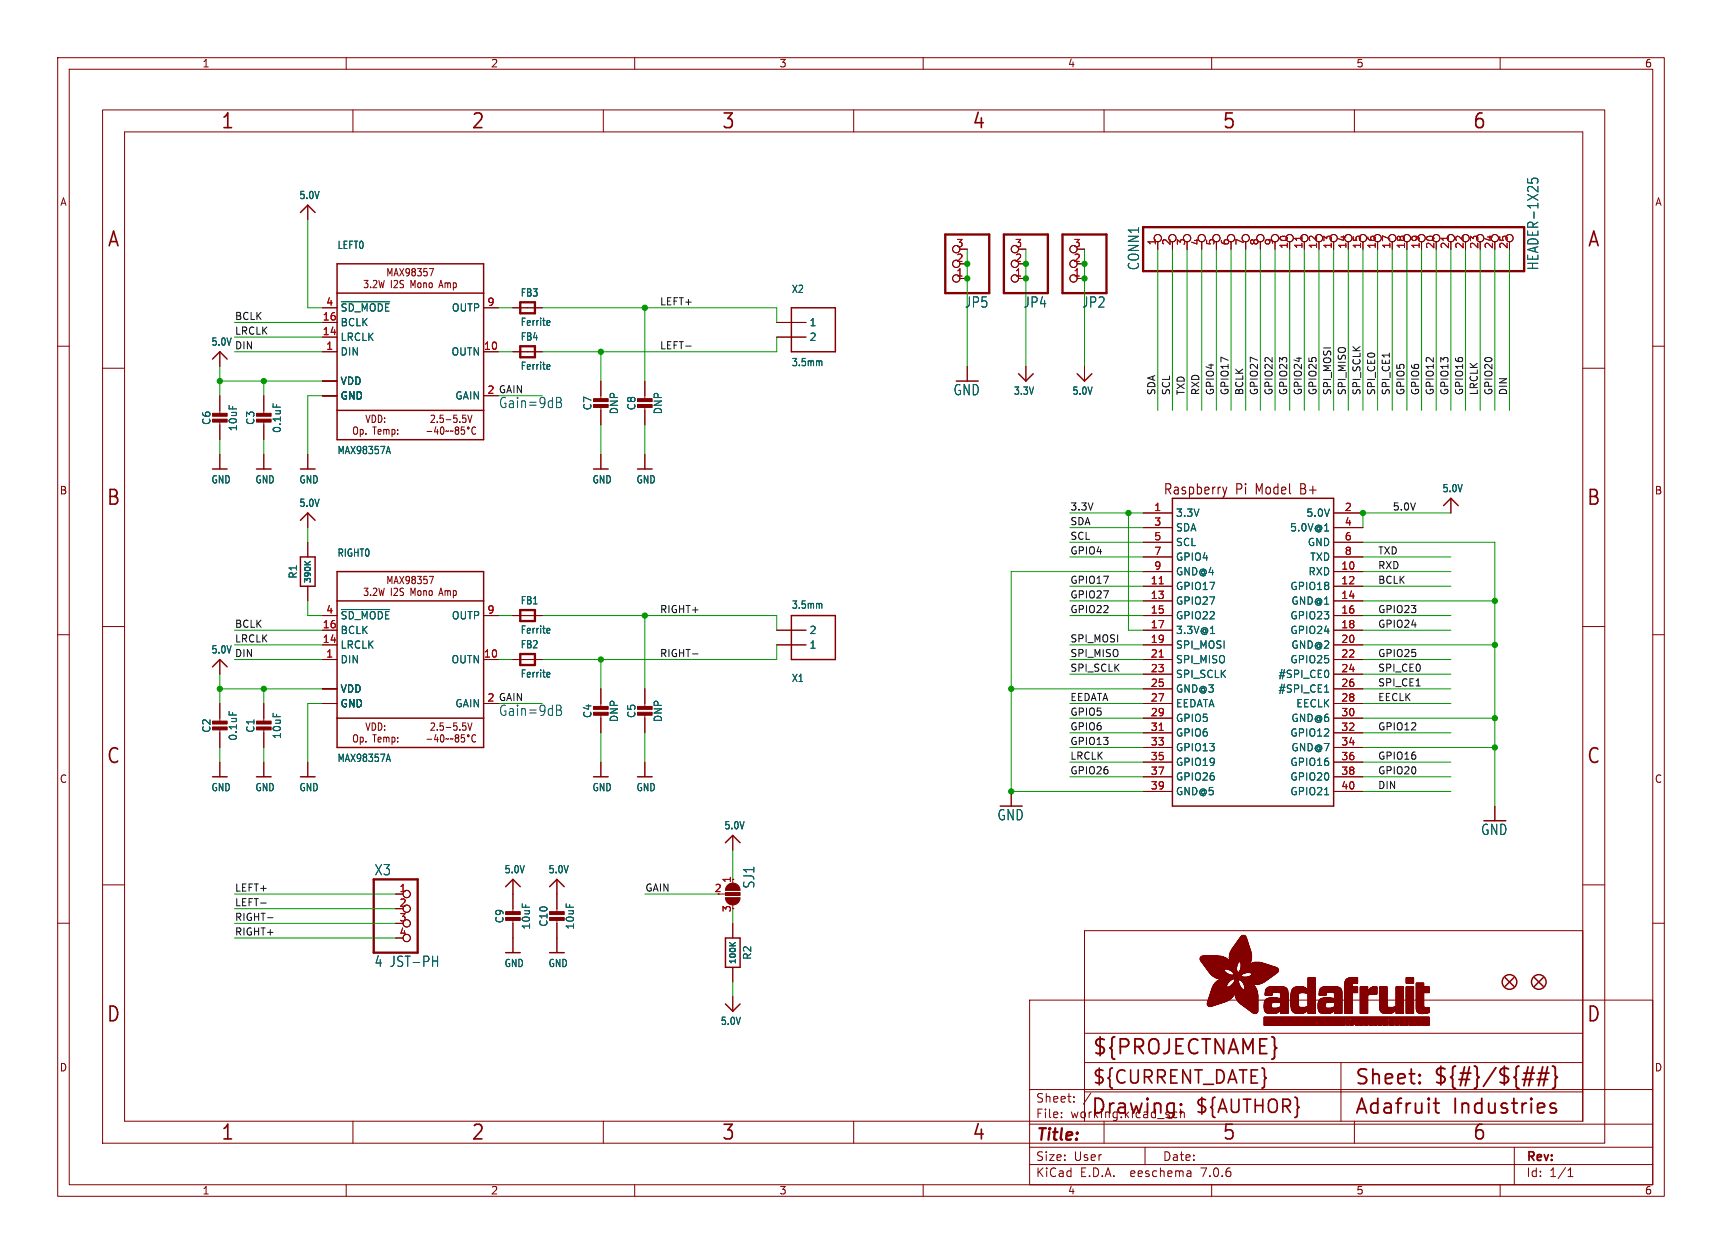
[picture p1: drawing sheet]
<svg xmlns="http://www.w3.org/2000/svg" width="298mm" height="217mm" viewBox="0 0 298 217" stroke-linecap="round" stroke-linejoin="round" font-family="sans-serif">
<defs><g id="words">
<g font-size="3.5" fill="#840000">
<text x="38.2" y="22.7">1</text>
<text x="81.6" y="22.7">2</text>
<text x="125" y="22.7">3</text>
<text x="168.4" y="22.7">4</text>
<text x="211.8" y="22.7">5</text>
<text x="255.1" y="22.7">6</text>
<text x="18.5" y="43.1">A</text>
<text x="275" y="43.1">A</text>
<text x="18.3" y="87.9">B</text>
<text x="274.9" y="87.9">B</text>
<text x="18.3" y="132.7">C</text>
<text x="274.9" y="132.7">C</text>
<text x="18.3" y="177.4">D</text>
<text x="274.9" y="177.4">D</text>
<text x="189.2" y="183.2">${PROJECTNAME}</text>
<text x="234.7" y="188.4">Sheet:</text>
<text x="248.3" y="188.3">${#}/${##}</text>
<text x="38.2" y="197.9">1</text>
<text x="81.6" y="197.9">2</text>
<text x="125" y="197.9">3</text>
<text x="168.4" y="197.9">4</text>
<text x="189" y="193.5">Drawing:</text>
<text x="211.8" y="197.9">5</text>
<text x="234.7" y="193.5">Adafruit</text>
<text x="251.8" y="193.5">Industries</text>
<text x="255.1" y="197.9">6</text>
</g>
<g font-size="3.2" fill="#840000">
<text x="189.2" y="188.2">${CURRENT_DATE}</text>
<text x="207" y="193.3">${AUTHOR}</text>
</g>
<text font-size="2.8" fill="#840000" x="179.4" y="198.2">Title:</text>
<g font-size="2.5" fill="#006464">
<text x="197.6" y="46.9" transform="rotate(-90 197.6 46.9)">CONN1</text>
<text x="266.8" y="46.9" transform="rotate(-90 266.8 46.9)">HEADER-1X25</text>
<text x="167.1" y="53.5">JP5</text>
<text x="177.3" y="53.5">JP4</text>
<text x="187.5" y="53.5">JP2</text>
<text x="165.2" y="68.7">GND</text>
<text x="172.8" y="142.4">GND</text>
<text x="256.6" y="144.9">GND</text>
<text x="64.8" y="151.9">X3</text>
<text x="131" y="154.1" transform="rotate(-90 131 154.1)">SJ1</text>
<text x="64.8" y="167.8">4 JST-PH</text>
</g>
<g font-size="2.5" fill="#0000c2">
<text x="86.4" y="70.9">Gain=9dB</text>
<text x="86.4" y="124.2">Gain=9dB</text>
</g>
<g font-size="2.5" fill="#840000">
<text x="201.6" y="86">Raspberry</text>
<text x="214.1" y="86">Pi</text>
<text x="217.8" y="86">Model</text>
<text x="225.7" y="86">B+</text>
</g>
<g font-size="2.1" fill="#840000">
<text x="179.4" y="191.3">Sheet:</text>
<text x="179.4" y="194">File:</text>
<text x="185.5" y="194">working.kicad_sch</text>
<text x="179.4" y="201.4">Size:</text>
<text x="186.1" y="201.4">User</text>
<text x="201.4" y="201.4">Date:</text>
<text x="264.4" y="201.6">Rev:</text>
<text x="179.4" y="204.2">KiCad</text>
<text x="187.2" y="204.2">E.D.A.</text>
<text x="196.1" y="204.2">eeschema</text>
<text x="208.4" y="204.2">7.0.6</text>
<text x="264.4" y="204.2">Id:</text>
<text x="268.5" y="204.2">1/1</text>
</g>
<g font-size="1.8" fill="#840000">
<text x="35" y="11.9">1</text>
<text x="85" y="11.9">2</text>
<text x="135" y="11.9">3</text>
<text x="185" y="11.9">4</text>
<text x="235" y="11.9">5</text>
<text x="285" y="11.9">6</text>
<text x="10.3" y="35.9">A</text>
<text x="286.8" y="35.9">A</text>
<text x="72.3" y="49.1">I2S</text>
<text x="76" y="49.1">Mono</text>
<text x="84.4" y="68.3">2 GAIN</text>
<text x="66.9" y="74.5">Temp:</text>
<text x="10.3" y="85.9">B</text>
<text x="286.7" y="85.9">B</text>
<text x="72.3" y="102.5">I2S</text>
<text x="76" y="102.5">Mono</text>
<text x="84.4" y="121.7">2 GAIN</text>
<text x="66.9" y="127.9">Temp:</text>
<text x="10.3" y="135.9">C</text>
<text x="286.7" y="135.9">C</text>
<text x="10.3" y="185.9">D</text>
<text x="286.7" y="185.9">D</text>
<text x="35" y="207.2">1</text>
<text x="85" y="207.2">2</text>
<text x="135" y="207.2">3</text>
<text x="185" y="207.2">4</text>
<text x="235" y="207.2">5</text>
<text x="285" y="207.2">6</text>
</g>
<g font-size="1.8" fill="#006464">
<text x="51.8" y="34.7">5.0V</text>
<text x="58.4" y="43.3">LEFT0</text>
<text x="90.1" y="51.6">FB3</text>
<text x="137.1" y="51">X2</text>
<text x="58.9" y="59.3">LRCLK</text>
<text x="58.9" y="56.7">BCLK</text>
<text x="58.9" y="54.2">~{SD_MODE}</text>
<text x="78.2" y="54.2">OUTP</text>
<text x="90.1" y="56.7">Ferrite</text>
<text x="90.1" y="59.2">FB4</text>
<text x="140.2" y="56.7">1</text>
<text x="140.2" y="59.3">2</text>
<text x="36.5" y="60.1">5.0V</text>
<text x="58.9" y="61.8">DIN</text>
<text x="78.1" y="61.8">OUTN</text>
<text x="90.1" y="64.3">Ferrite</text>
<text x="137.1" y="63.7">3.5mm</text>
<text x="58.9" y="69.4">GND</text>
<text x="58.9" y="66.9">VDD</text>
<text x="78.8" y="69.4">GAIN</text>
<text x="102.7" y="71.2" transform="rotate(-90 102.7 71.2)">C7</text>
<text x="107.3" y="71.9" transform="rotate(-90 107.3 71.9)">DNP</text>
<text x="110.3" y="71.2" transform="rotate(-90 110.3 71.2)">C8</text>
<text x="114.9" y="71.9" transform="rotate(-90 114.9 71.9)">DNP</text>
<text x="175.6" y="68.6">3.3V</text>
<text x="185.8" y="68.6">5.0V</text>
<text x="36.7" y="73.8" transform="rotate(-90 36.7 73.8)">C6</text>
<text x="41.3" y="74.8" transform="rotate(-90 41.3 74.8)">10uF</text>
<text x="44.3" y="73.8" transform="rotate(-90 44.3 73.8)">C3</text>
<text x="48.9" y="75.1" transform="rotate(-90 48.9 75.1)">0.1uF</text>
<text x="36.5" y="84">GND</text>
<text x="44.2" y="84">GND</text>
<text x="51.8" y="84">GND</text>
<text x="58.4" y="78.9">MAX98357A</text>
<text x="102.6" y="84">GND</text>
<text x="110.2" y="84">GND</text>
<text x="51.8" y="88.1">5.0V</text>
<text x="203.7" y="89.8">3.3V</text>
<text x="226.3" y="89.8">5.0V</text>
<text x="249.9" y="85.5">5.0V</text>
<text x="203.7" y="92.3">SDA</text>
<text x="203.7" y="94.8">SCL</text>
<text x="223.5" y="92.3">5.0V@1</text>
<text x="226.6" y="94.8">GND</text>
<text x="51.7" y="100.4" transform="rotate(-90 51.7 100.4)">R1</text>
<text x="58.4" y="96.7">RIGHT0</text>
<text x="203.7" y="97.4">GPIO4</text>
<text x="203.7" y="99.9">GND@4</text>
<text x="226.7" y="99.9">RXD</text>
<text x="227" y="97.4">TXD</text>
<text x="58.9" y="107.5">~{SD_MODE}</text>
<text x="78.2" y="107.5">OUTP</text>
<text x="90.1" y="104.9">FB1</text>
<text x="137.1" y="105.7">3.5mm</text>
<text x="203.7" y="102.5">GPIO17</text>
<text x="203.7" y="105">GPIO27</text>
<text x="203.7" y="107.5">GPIO22</text>
<text x="223.5" y="102.5">GPIO18</text>
<text x="223.5" y="107.5">GPIO23</text>
<text x="223.7" y="105">GND@1</text>
<text x="36.5" y="113.5">5.0V</text>
<text x="58.9" y="112.6">LRCLK</text>
<text x="58.9" y="110.1">BCLK</text>
<text x="90.1" y="110">Ferrite</text>
<text x="90.1" y="112.6">FB2</text>
<text x="140.2" y="112.6">1</text>
<text x="140.2" y="110.1">2</text>
<text x="203.7" y="110.1">3.3V@1</text>
<text x="203.7" y="112.6">SPI_MOSI</text>
<text x="223.5" y="110.1">GPIO24</text>
<text x="223.7" y="112.6">GND@2</text>
<text x="58.9" y="115.2">DIN</text>
<text x="78.1" y="115.2">OUTN</text>
<text x="90.1" y="117.6">Ferrite</text>
<text x="137.1" y="118.4">X1</text>
<text x="203.7" y="115.2">SPI_MISO</text>
<text x="203.7" y="117.7">SPI_SCLK</text>
<text x="221.5" y="117.7">#SPI_CE0</text>
<text x="223.5" y="115.2">GPIO25</text>
<text x="58.9" y="122.8">GND</text>
<text x="58.9" y="120.2">VDD</text>
<text x="78.8" y="122.8">GAIN</text>
<text x="102.7" y="124.6" transform="rotate(-90 102.7 124.6)">C4</text>
<text x="107.3" y="125.2" transform="rotate(-90 107.3 125.2)">DNP</text>
<text x="110.3" y="124.6" transform="rotate(-90 110.3 124.6)">C5</text>
<text x="114.9" y="125.2" transform="rotate(-90 114.9 125.2)">DNP</text>
<text x="203.7" y="120.2">GND@3</text>
<text x="203.7" y="122.8">EEDATA</text>
<text x="203.7" y="125.3">GPIO5</text>
<text x="221.5" y="120.2">#SPI_CE1</text>
<text x="223.7" y="125.3">GND@6</text>
<text x="224.6" y="122.8">EECLK</text>
<text x="36.7" y="127.1" transform="rotate(-90 36.7 127.1)">C2</text>
<text x="41.3" y="128.5" transform="rotate(-90 41.3 128.5)">0.1uF</text>
<text x="44.3" y="127.1" transform="rotate(-90 44.3 127.1)">C1</text>
<text x="48.9" y="128.2" transform="rotate(-90 48.9 128.2)">10uF</text>
<text x="203.7" y="127.9">GPIO6</text>
<text x="203.7" y="130.4">GPIO13</text>
<text x="223.5" y="127.9">GPIO12</text>
<text x="223.7" y="130.4">GND@7</text>
<text x="36.5" y="137.3">GND</text>
<text x="44.2" y="137.3">GND</text>
<text x="51.8" y="137.3">GND</text>
<text x="58.4" y="132.2">MAX98357A</text>
<text x="102.6" y="137.3">GND</text>
<text x="110.2" y="137.3">GND</text>
<text x="203.7" y="132.9">GPIO19</text>
<text x="203.7" y="135.5">GPIO26</text>
<text x="223.5" y="132.9">GPIO16</text>
<text x="223.5" y="135.5">GPIO20</text>
<text x="125.4" y="143.9">5.0V</text>
<text x="203.7" y="138">GND@5</text>
<text x="223.5" y="138">GPIO21</text>
<text x="87.3" y="151.6">5.0V</text>
<text x="95" y="151.6">5.0V</text>
<text x="87.5" y="160.1" transform="rotate(-90 87.5 160.1)">C9</text>
<text x="92.1" y="161.2" transform="rotate(-90 92.1 161.2)">10uF</text>
<text x="95.1" y="160.7" transform="rotate(-90 95.1 160.7)">C10</text>
<text x="99.7" y="161.2" transform="rotate(-90 99.7 161.2)">10uF</text>
<text x="87.3" y="167.8">GND</text>
<text x="95" y="167.8">GND</text>
<text x="130.4" y="166.4" transform="rotate(-90 130.4 166.4)">R2</text>
<text x="124.8" y="177.8">5.0V</text>
</g>
<g font-size="1.8" fill="#a90000">
<text x="165.7" y="45.5">2</text>
<text x="165.7" y="42.9">3</text>
<text x="175.8" y="45.5">2</text>
<text x="175.8" y="42.9">3</text>
<text x="186" y="45.5">2</text>
<text x="186" y="42.9">3</text>
<text x="200.4" y="42.6" transform="rotate(-90 200.4 42.6)">1</text>
<text x="202.9" y="42.6" transform="rotate(-90 202.9 42.6)">2</text>
<text x="205.5" y="42.6" transform="rotate(-90 205.5 42.6)">3</text>
<text x="208" y="42.6" transform="rotate(-90 208 42.6)">4</text>
<text x="210.6" y="42.6" transform="rotate(-90 210.6 42.6)">5</text>
<text x="213.1" y="42.6" transform="rotate(-90 213.1 42.6)">6</text>
<text x="215.6" y="42.6" transform="rotate(-90 215.6 42.6)">7</text>
<text x="218.2" y="42.6" transform="rotate(-90 218.2 42.6)">8</text>
<text x="220.7" y="42.6" transform="rotate(-90 220.7 42.6)">9</text>
<text x="223.3" y="43.2" transform="rotate(-90 223.3 43.2)">10</text>
<text x="225.8" y="43.2" transform="rotate(-90 225.8 43.2)">11</text>
<text x="228.3" y="43.2" transform="rotate(-90 228.3 43.2)">12</text>
<text x="230.9" y="43.2" transform="rotate(-90 230.9 43.2)">13</text>
<text x="233.4" y="43.2" transform="rotate(-90 233.4 43.2)">14</text>
<text x="236" y="43.2" transform="rotate(-90 236 43.2)">15</text>
<text x="238.5" y="43.2" transform="rotate(-90 238.5 43.2)">16</text>
<text x="241" y="43.2" transform="rotate(-90 241 43.2)">17</text>
<text x="243.6" y="43.2" transform="rotate(-90 243.6 43.2)">18</text>
<text x="246.1" y="43.2" transform="rotate(-90 246.1 43.2)">19</text>
<text x="248.7" y="43.2" transform="rotate(-90 248.7 43.2)">20</text>
<text x="251.2" y="43.2" transform="rotate(-90 251.2 43.2)">21</text>
<text x="253.7" y="43.2" transform="rotate(-90 253.7 43.2)">22</text>
<text x="256.3" y="43.2" transform="rotate(-90 256.3 43.2)">23</text>
<text x="258.8" y="43.2" transform="rotate(-90 258.8 43.2)">24</text>
<text x="261.4" y="43.2" transform="rotate(-90 261.4 43.2)">25</text>
<text x="56.4" y="53.1">4</text>
<text x="84.4" y="53.1">9</text>
<text x="165.7" y="48">1</text>
<text x="175.8" y="48">1</text>
<text x="186" y="48">1</text>
<text x="55.8" y="58.2">14</text>
<text x="55.8" y="55.6">16</text>
<text x="56.4" y="60.7">1</text>
<text x="83.8" y="60.7">10</text>
<text x="84.4" y="68.3">2</text>
<text x="200" y="88.6">1</text>
<text x="233" y="88.6">2</text>
<text x="200" y="91.2">3</text>
<text x="200" y="93.7">5</text>
<text x="233" y="91.2">4</text>
<text x="233" y="93.7">6</text>
<text x="199.3" y="101.3">11</text>
<text x="200" y="96.3">7</text>
<text x="200" y="98.8">9</text>
<text x="232.4" y="98.8">10</text>
<text x="232.4" y="101.3">12</text>
<text x="233" y="96.3">8</text>
<text x="56.4" y="106.4">4</text>
<text x="84.4" y="106.4">9</text>
<text x="199.3" y="103.9">13</text>
<text x="199.3" y="106.4">15</text>
<text x="232.4" y="103.9">14</text>
<text x="232.4" y="106.4">16</text>
<text x="55.8" y="111.5">14</text>
<text x="55.8" y="109">16</text>
<text x="199.3" y="109">17</text>
<text x="199.3" y="111.5">19</text>
<text x="232.4" y="109">18</text>
<text x="232.4" y="111.5">20</text>
<text x="56.4" y="114">1</text>
<text x="83.8" y="114">10</text>
<text x="199.3" y="114">21</text>
<text x="199.3" y="116.6">23</text>
<text x="199.3" y="119.1">25</text>
<text x="232.4" y="114">22</text>
<text x="232.4" y="116.6">24</text>
<text x="232.4" y="119.1">26</text>
<text x="84.4" y="121.7">2</text>
<text x="199.3" y="121.7">27</text>
<text x="199.3" y="124.2">29</text>
<text x="232.4" y="121.7">28</text>
<text x="232.4" y="124.2">30</text>
<text x="199.3" y="126.7">31</text>
<text x="199.3" y="129.3">33</text>
<text x="199.3" y="131.8">35</text>
<text x="232.4" y="126.7">32</text>
<text x="232.4" y="129.3">34</text>
<text x="232.4" y="131.8">36</text>
<text x="199.3" y="134.4">37</text>
<text x="199.3" y="136.9">39</text>
<text x="232.4" y="134.4">38</text>
<text x="232.4" y="136.9">40</text>
<text x="69.1" y="154.7">1</text>
<text x="123.8" y="154.7">2</text>
<text x="126.7" y="153.1" transform="rotate(-90 126.7 153.1)">1</text>
<text x="69.1" y="157.2">2</text>
<text x="69.1" y="159.8">3</text>
<text x="126.7" y="158.2" transform="rotate(-90 126.7 158.2)">3</text>
<text x="69.1" y="162.3">4</text>
</g>
<g font-size="1.7" fill="#0f0f0f">
<text x="114.3" y="53">LEFT+</text>
<text x="40.6" y="55.5">BCLK</text>
<text x="40.6" y="58.1">LRCLK</text>
<text x="40.6" y="60.6">DIN</text>
<text x="114.3" y="60.6">LEFT-</text>
<text x="200.3" y="68.6" transform="rotate(-90 200.3 68.6)">SDA</text>
<text x="202.9" y="68.6" transform="rotate(-90 202.9 68.6)">SCL</text>
<text x="205.4" y="68.6" transform="rotate(-90 205.4 68.6)">TXD</text>
<text x="207.9" y="68.6" transform="rotate(-90 207.9 68.6)">RXD</text>
<text x="210.5" y="68.6" transform="rotate(-90 210.5 68.6)">GPIO4</text>
<text x="213" y="68.6" transform="rotate(-90 213 68.6)">GPIO17</text>
<text x="215.6" y="68.6" transform="rotate(-90 215.6 68.6)">BCLK</text>
<text x="218.1" y="68.6" transform="rotate(-90 218.1 68.6)">GPIO27</text>
<text x="220.6" y="68.6" transform="rotate(-90 220.6 68.6)">GPIO22</text>
<text x="223.2" y="68.6" transform="rotate(-90 223.2 68.6)">GPIO23</text>
<text x="225.7" y="68.6" transform="rotate(-90 225.7 68.6)">GPIO24</text>
<text x="228.3" y="68.6" transform="rotate(-90 228.3 68.6)">GPIO25</text>
<text x="230.8" y="68.6" transform="rotate(-90 230.8 68.6)">SPI_MOSI</text>
<text x="233.3" y="68.6" transform="rotate(-90 233.3 68.6)">SPI_MISO</text>
<text x="235.9" y="68.6" transform="rotate(-90 235.9 68.6)">SPI_SCLK</text>
<text x="238.4" y="68.6" transform="rotate(-90 238.4 68.6)">SPI_CE0</text>
<text x="241" y="68.6" transform="rotate(-90 241 68.6)">SPI_CE1</text>
<text x="243.5" y="68.6" transform="rotate(-90 243.5 68.6)">GPIO5</text>
<text x="246" y="68.6" transform="rotate(-90 246 68.6)">GPIO6</text>
<text x="248.6" y="68.6" transform="rotate(-90 248.6 68.6)">GPIO12</text>
<text x="251.1" y="68.6" transform="rotate(-90 251.1 68.6)">GPIO13</text>
<text x="253.7" y="68.6" transform="rotate(-90 253.7 68.6)">GPIO16</text>
<text x="256.2" y="68.6" transform="rotate(-90 256.2 68.6)">LRCLK</text>
<text x="258.7" y="68.6" transform="rotate(-90 258.7 68.6)">GPIO20</text>
<text x="261.3" y="68.6" transform="rotate(-90 261.3 68.6)">DIN</text>
<text x="185.4" y="88.6">3.3V</text>
<text x="241.3" y="88.6">5.0V</text>
<text x="185.4" y="93.6">SCL</text>
<text x="185.4" y="91.1">SDA</text>
<text x="185.4" y="96.2">GPIO4</text>
<text x="185.4" y="101.3">GPIO17</text>
<text x="238.8" y="96.2">TXD</text>
<text x="238.8" y="98.7">RXD</text>
<text x="238.8" y="101.3">BCLK</text>
<text x="114.3" y="106.3">RIGHT+</text>
<text x="185.4" y="106.3">GPIO22</text>
<text x="185.4" y="103.8">GPIO27</text>
<text x="238.8" y="106.3">GPIO23</text>
<text x="40.6" y="114">DIN</text>
<text x="40.6" y="111.4">LRCLK</text>
<text x="40.6" y="108.9">BCLK</text>
<text x="114.3" y="114">RIGHT-</text>
<text x="185.4" y="114">SPI_MISO</text>
<text x="185.4" y="111.4">SPI_MOSI</text>
<text x="238.8" y="108.9">GPIO24</text>
<text x="238.8" y="114">GPIO25</text>
<text x="185.4" y="116.5">SPI_SCLK</text>
<text x="238.8" y="116.5">SPI_CE0</text>
<text x="238.8" y="119">SPI_CE1</text>
<text x="185.4" y="121.6">EEDATA</text>
<text x="185.4" y="124.1">GPIO5</text>
<text x="238.8" y="121.6">EECLK</text>
<text x="185.4" y="131.7">LRCLK</text>
<text x="185.4" y="126.7">GPIO6</text>
<text x="185.4" y="129.2">GPIO13</text>
<text x="238.8" y="126.7">GPIO12</text>
<text x="238.8" y="131.7">GPIO16</text>
<text x="185.4" y="134.3">GPIO26</text>
<text x="238.8" y="136.8">DIN</text>
<text x="238.8" y="134.3">GPIO20</text>
<text x="40.6" y="154.6">LEFT+</text>
<text x="111.8" y="154.6">GAIN</text>
<text x="40.6" y="159.7">RIGHT-</text>
<text x="40.6" y="157.1">LEFT-</text>
<text x="40.6" y="162.2">RIGHT+</text>
</g>
<g font-size="1.4" fill="#006464">
<text x="54.2" y="101.2" transform="rotate(-90 54.2 101.2)">390K</text>
<text x="127.8" y="167.3" transform="rotate(-90 127.8 167.3)">100K</text>
</g>
</g></defs>
<g fill="none" stroke="#840000" stroke-width=".17">
<path d="M10 10h278.5v197.3h-278.5zM12 12h274.5v193.3h-274.5zM17.8 19h260.3v179.1h-260.3zM60 10v2M61.2 19v3.9M104.6 19v3.9M110 10v2M148 19v3.9M160 10v2M191.3 19v3.9M210 10v2M234.7 19v3.9"/>
<path d="M260 10v2M21.6 22.9h252.7v171.4h-252.7zM53.3 35.6v2.5M10 60h2M55.9 55.9h2.5M55.9 58.4h2.5M55.9 53.3h2.5M63.1 48.6h.7l-.4 .5 .3 .1v.5l-.1 .2-.5-.2M64.2 49.7v.2M64.7 48.7l.4-.1 .2 .4-.7 .9h.7M65.7 48.6l.2 1.3 .2-.9 .2 .9 .3-1.3M67.2 47.8v-1.3l.4 1 .3-1v1.3"/>
<path d="M67.8 48.6v1.3M68.3 47.8l.4-1.3 .3 1.3M68.3 48.7l.4-.1 .2 .4-.7 .9h.7M68.4 47.5h.5M69.3 46.5l.7 1.3M69.9 48.7l-.4-.1-.2 .2 .1 .3 .5 .3v.3l-.2 .2-.4-.1M70 46.5l-.7 1.3M71 47.1l-.2 .2h-.3l-.2-.2 .1-.4 .4-.2 .2 .3-.1 .7-.1 .3h-.3M71.2 49.9v-1.3l.4 .9 .3-.9v1.3M71.6 47.1l-.2 .2v.4l.2 .1h.3M71.6 47.1l-.2-.3 .2-.3h.2l.2 .3-.2 .3M71.6 47.1h.2"/>
<path d="M71.8 47.1l.1 .1M72.4 46.5h.6l-.3 .5 .2 .1 .1 .2M72.5 49.7l.1 .2 .3-.2M73.4 49v.9M73.9 49.2v.7M74 46.5h-.5l-.1 .7 .4-.2 .2 .3M74.4 46.5h.7l-.4 1.3M74.4 49.7l.2 .2 .3-.2M76.1 49.9l.3-1.3 .4 1.3M77.1 49v.9M77.6 49.2v.7M78.1 49.2v.7"/>
<path d="M78.6 49v1.3M79 49.7l-.1 .2-.3-.1M83.8 53.3h2.6M88.9 53.3h5.1M134.6 55.9h5.1M134.6 58.4h5.1M166.4 48.3h1.2M166.4 45.7h1.2M166.4 43.2h1.2M176.5 48.3h1.3M176.5 45.7h1.3M176.5 43.2h1.3"/>
<path d="M186.7 48.3h1.3M186.7 45.7h1.3M186.7 43.2h1.3M200.7 41.9v1.3M205.7 41.9v1.3M210.8 41.9v1.3M213.4 41.9v1.3M215.9 41.9v1.3M218.4 41.9v1.3M221 41.9v1.3M286.5 60h2M17.8 63.8h3.8"/>
<path d="M38.1 61v2.5M38.1 68.6v3.3M38.1 72.9v3.3M38.1 78.7v2.6M45.7 68.6v3.3M45.7 72.9v3.3M45.7 78.7v2.6M53.3 78.7v2.6M55.9 61h2.5M55.9 68.6h2.5M55.9 66h2.5M61.4 74.1l.3-.1 .2 .2 .1 .6-.3 .5-.4-.2v-.7z"/>
<path d="M62.4 74.5l.4-.1 .2 .3-.1 .5h-.5M62.4 74.4v1.3M63.4 71.9l.4 1.3 .3-1.3M63.4 75.1v.2M64.5 71.9a.67 .67 0 0 1 .6 .5 .67 .67 0 0 1-.2 .8h-.4zM64.6 74h.6M64.9 74v1.3M65.5 74.8l.5-.1v-.2l-.3-.1-.2 .2 .1 .6h.4M65.6 71.9a.67 .67 0 0 1 .6 .5 .67 .67 0 0 1-.2 .8h-.4zM66.7 72.4v.2M67.9 74.4v1.3M74 74.8h.8"/>
<path d="M74.7 72.1l.4-.2 .2 .4-.6 .9h.6M75.6 73.9l-.3 .9h.7M75.8 73.1v.1M75.8 74.4v.9M76.5 74.1l.1-.1a.72 .72 0 0 1 0 1.3 .94 .94 0 0 1-.1-1.2zM76.8 71.9h-.5l-.1 .7 .2-.2 .4 .1 .1 .2-.1 .4-.1 .1-.5-.1M77.3 72.7h.8M77.8 74.7l-.5 .1M78.5 74.7l-.5 .1M79.1 74.5l-.2-.2 .2-.3 .3 .1 .1 .1-.2 .3M79.1 74.5l-.2 .3v.2l.2 .3 .3-.1 .1-.2v-.2l-.2-.3M79.1 74.5h.2"/>
<path d="M79.2 71.9h-.5l-.1 .7 .2-.2 .3 .1 .1 .2v.4l-.2 .1-.4-.1M79.7 73.1v.1M80.5 74h-.5l-.1 .6 .2-.1h.3l.1 .2v.4l-.2 .2-.4-.2M80.7 71.9h-.5v.7l.1-.2 .4 .1 .1 .2-.1 .4-.1 .1-.4-.1M81.1 71.9l.3 1.3 .4-1.3M82.4 74.1a.62 .62 0 0 0-.7 .4 .62 .62 0 0 0 .4 .8l.3-.2M83.8 61h2.6M88.9 61h5.1M104.1 66v3.3M104.1 70.4v3.3M104.1 78.7v2.6M111.8 66v3.3"/>
<path d="M111.8 70.4v3.3M111.8 78.7v2.6M167.6 63.5v2.5M177.8 63.5v2.5M188 63.5v2.5M274.3 63.8h3.8M53.3 88.9v2.5M53.3 94v2.5M69.3 99.9l.7 1.3M70 99.9l-.7 1.3M72.4 99.9h.6l-.3 .5h.2l.1 .2M74 99.9h-.5l-.1 .6 .4-.1 .2 .2"/>
<path d="M74.4 99.9h.7l-.4 1.3M198.1 88.9h5.1M198.1 99.1h5.1M198.1 91.4h5.1M198.1 94h5.1M198.1 96.5h5.1M231.1 88.9h5.1M231.1 99.1h5.1M231.1 91.4h5.1M231.1 94h5.1M231.1 96.5h5.1M251.5 86.4v2.5"/>
<path d="M10 110h2M17.8 108.6h3.8M38.1 114.3v2.5M53.3 101.6v2.5M55.9 106.7h2.5M55.9 109.2h2.5M55.9 111.8h2.5M55.9 114.3h2.5M55.9 119.4h2.5M63.1 101.9h.7l-.4 .5 .3 .1v.6l-.1 .1-.5-.1M64.2 103.1v.1M64.7 102.1l.4-.2 .2 .4-.7 .9h.7"/>
<path d="M65.7 101.9l.2 1.3 .2-.9 .2 .9 .3-1.3M67.2 101.2v-1.3l.4 .9 .3-.9v1.3M67.8 101.9v1.3M68.3 102.1l.4-.2 .2 .4-.7 .9h.7M68.3 101.2l.4-1.3 .3 1.3M68.4 100.8h.5M69.9 102l-.4-.1-.2 .3 .1 .3 .5 .2v.4l-.2 .1-.4-.1M71 100.4l-.2 .3-.3-.1-.2-.2 .1-.4 .4-.1 .2 .2-.1 .8-.1 .2-.3 .1M71.2 103.2v-1.3l.4 .9 .3-.9v1.3M71.6 100.4l-.2-.2 .2-.3h.2l.2 .2-.2 .3M71.6 100.4l-.2 .3v.3l.2 .2 .3-.1M71.6 100.4h.2"/>
<path d="M71.8 100.4l.1 .2M72.5 103.1l.1 .1 .3-.1M73.4 102.4v.8M73.9 102.5v.7M74.4 103.1l.2 .1 .3-.1M76.1 103.2l.3-1.3 .4 1.3M77.1 102.4v.8M77.6 102.5v.7M78.1 102.5v.7M78.6 102.4v1.2M79 103.1l-.1 .1-.3-.1M83.8 106.7h2.6"/>
<path d="M83.8 114.3h2.6M88.9 106.7h5.1M88.9 114.3h5.1M104.1 119.4v3.3M111.8 119.4v3.3M134.6 109.2h5.1M134.6 111.8h5.1M198.1 101.6h5.1M198.1 104.1h5.1M198.1 106.7h5.1M198.1 109.2h5.1M198.1 111.8h5.1"/>
<path d="M198.1 114.3h5.1M198.1 116.8h5.1M198.1 119.4h5.1M231.1 101.6h5.1M231.1 104.1h5.1M231.1 106.7h5.1M231.1 109.2h5.1M231.1 111.8h5.1M231.1 114.3h5.1M231.1 116.8h5.1M231.1 119.4h5.1M274.3 108.6h3.8"/>
<path d="M286.5 110h2M38.1 121.9v3.3M38.1 126.2v3.3M38.1 132.1v2.5M45.7 121.9v3.3M45.7 126.2v3.3M45.7 132.1v2.5M53.3 132.1v2.5M55.9 121.9h2.5M61.4 127.4l.3-.1 .2 .2 .1 .7-.3 .4-.4-.2v-.6zM62.4 127.8v1.2M62.4 127.8h.4l.2 .2-.1 .5h-.5"/>
<path d="M63.4 128.5v.1M63.4 125.3l.4 1.3 .3-1.3M64.5 125.3a.67 .67 0 0 1 .6 .4 .67 .67 0 0 1-.2 .8l-.4 .1zM64.6 127.3h.6M64.9 127.3v1.3M65.5 128.2l.5-.1v-.3h-.3l-.2 .1 .1 .6h.4M65.6 125.3a.67 .67 0 0 1 .6 .4 .67 .67 0 0 1-.2 .8l-.4 .1zM66.7 125.8v.1M67.9 127.8v1.2M74 128.1h.8M74.7 125.4l.4-.1 .2 .3-.6 1h.6M75.6 127.3l-.3 .9h.7"/>
<path d="M75.8 126.4v.2M75.8 127.8v.8M76.5 127.4l.1-.1a.72 .72 0 0 1 0 1.3 .94 .94 0 0 1-.1-1.2zM76.8 125.3h-.5l-.1 .6 .2-.1h.4l.1 .2-.1 .4-.1 .2-.5-.2M77.3 126.1h.8M77.8 128l-.5 .1M78.5 128l-.5 .1M79.1 127.9l-.2-.3 .2-.3 .3 .1 .1 .2-.2 .3M79.1 127.9l-.2 .2v.3l.2 .2 .3-.1 .1-.1v-.3l-.2-.2M79.1 127.9h.2M79.2 125.3h-.5l-.1 .6 .2-.1h.3l.1 .2v.4l-.2 .2-.4-.2M79.7 126.4v.2"/>
<path d="M80.5 127.3h-.5l-.1 .6 .2-.1 .3 .1 .1 .2v.4l-.2 .1-.4-.1M80.7 125.3h-.5v.6l.1-.1h.4l.1 .2-.1 .4-.1 .2-.4-.2M81.1 125.3l.3 1.3 .4-1.3M82.4 127.5v-.1a.62 .62 0 0 0-.7 .5 .62 .62 0 0 0 .4 .7l.3-.1M104.1 123.7v3.3M104.1 132.1v2.5M111.8 123.7v3.3M111.8 132.1v2.5M175.3 137.2v2.5M198.1 121.9h5.1M198.1 124.5h5.1M198.1 127h5.1"/>
<path d="M198.1 129.5h5.1M198.1 132.1h5.1M198.1 134.6h5.1M198.1 137.2h5.1M231.1 121.9h5.1M231.1 124.5h5.1M231.1 127h5.1M231.1 129.5h5.1M231.1 132.1h5.1M231.1 134.6h5.1M231.1 137.2h5.1M259.1 139.7v2.5"/>
<path d="M10 160h2M17.8 153.4h3.8M68.6 154.9h1.2M88.9 152.4v5.8M88.9 159.3v5.8M96.5 152.4v5.8M96.5 159.3v5.8M124.5 154.9h2.1M127 144.8v2.5M127 156.6v.9M274.3 153.4h3.8M286.5 160h2"/>
<path d="M68.6 160h1.2M127 160v2.6M127 167.6v2.6M127 172.7v2.6M178.4 173.3h108.1v32h-108.1zM188 179.1h86.3M274.3 161.3h-86.3v33M61.2 194.3v3.8M104.6 194.3v3.8M148 194.3v3.8M178.4 198.8h108.1M178.4 194.8h108.1"/>
<path d="M178.4 188.8h108.1M184 193.6v.1M184 192.8v.1M186.1 190.9v.1M186.1 190.1v.1M188 184.1h86.3M188 189.2h86.3M189.1 189.4l-1.3 2M191.3 194.3v3.8M198.4 198.8v3M203.8 192.7l.2 .1M204 193.6l-.2 .1"/>
<path d="M204.6 192.2v1.5M204.6 192.9l.2-.2 .4 .1 .1 .9M232.4 184.1v10.2M234.7 194.3v3.8M262.5 198.8v6.5M60 205.3v2M110 205.3v2M160 205.3v2M178.4 201.8h108.1M206.3 203l.1 .9M206.4 203.8l-.1 .1M206.4 203.3h-.1"/>
<path d="M210 205.3v2M260 205.3v2M271.8 203.9h.8M271.8 202.8l.4-.4v1.5"/>
<circle cx="165.7" cy="45.7" r=".63"/>
<circle cx="165.7" cy="48.3" r=".63"/>
<circle cx="165.7" cy="43.2" r=".63"/>
<circle cx="175.9" cy="43.2" r=".63"/>
<circle cx="175.9" cy="48.3" r=".63"/>
<circle cx="175.9" cy="45.7" r=".63"/>
<circle cx="186.1" cy="48.3" r=".63"/>
<circle cx="186.1" cy="45.7" r=".63"/>
<circle cx="186.1" cy="43.2" r=".63"/>
<circle cx="200.7" cy="41.3" r=".63"/>
<circle cx="203.2" cy="41.3" r=".63"/>
<circle cx="205.7" cy="41.3" r=".63"/>
<circle cx="208.3" cy="41.3" r=".63"/>
<circle cx="210.8" cy="41.3" r=".63"/>
<circle cx="213.4" cy="41.3" r=".63"/>
<circle cx="215.9" cy="41.3" r=".63"/>
<circle cx="218.4" cy="41.3" r=".63"/>
<circle cx="221" cy="41.3" r=".63"/>
<circle cx="223.5" cy="41.3" r=".63"/>
<circle cx="226.1" cy="41.3" r=".63"/>
<circle cx="228.6" cy="41.3" r=".63"/>
<circle cx="231.1" cy="41.3" r=".63"/>
<circle cx="233.7" cy="41.3" r=".63"/>
<circle cx="236.2" cy="41.3" r=".63"/>
<circle cx="238.8" cy="41.3" r=".63"/>
<circle cx="241.3" cy="41.3" r=".63"/>
<circle cx="243.8" cy="41.3" r=".63"/>
<circle cx="246.4" cy="41.3" r=".63"/>
<circle cx="248.9" cy="41.3" r=".63"/>
<circle cx="251.5" cy="41.3" r=".63"/>
<circle cx="254" cy="41.3" r=".63"/>
<circle cx="256.5" cy="41.3" r=".63"/>
<circle cx="259.1" cy="41.3" r=".63"/>
<circle cx="261.6" cy="41.3" r=".63"/>
<circle cx="81.2" cy="74.2" r=".17"/>
<circle cx="81.2" cy="127.5" r=".17"/>
<circle cx="70.5" cy="157.5" r=".63"/>
<circle cx="70.5" cy="154.9" r=".63"/>
<circle cx="70.5" cy="162.6" r=".63"/>
<circle cx="70.5" cy="160" r=".63"/>
</g>
<g fill="none" stroke="#840000" stroke-width=".25">
<path d="M52.1 36.8l1.2-1.2 1.3 1.2M58.4 45.7h25.4v30.5h-25.4zM58.4 50.8h25.4M137.2 53.3h7.6v7.7h-7.6zM36.8 62.2l1.3-1.2 1.3 1.2M58.4 71.1h25.4M176.5 64.8l1.3 1.2 1.3-1.2M186.7 64.8l1.3 1.2 1.2-1.2M36.8 81.3h2.6M44.4 81.3h2.6M52.1 81.3h2.5M52.1 90.2l1.2-1.3 1.3 1.3"/>
<path d="M52.1 96.5h2.5v5.1h-2.5zM58.4 99.1h25.4v30.4h-25.4zM102.9 81.3h2.5M110.5 81.3h2.5M203.2 86.4h27.9v53.3h-27.9zM250.2 87.6l1.3-1.2 1.2 1.2M36.8 115.6l1.3-1.3 1.3 1.3M58.4 104.1h25.4M137.2 106.7h7.6v7.6h-7.6zM36.8 134.6h2.6M44.4 134.6h2.6M52.1 134.6h2.5"/>
<path d="M58.4 124.5h25.4M102.9 134.6h2.5M110.5 134.6h2.5M87.6 153.7l1.3-1.3 1.3 1.3M95.2 153.7l1.3-1.3 1.3 1.3M125.7 146l1.3-1.2 1.3 1.2M87.6 165.1h2.6M95.2 165.1h2.6M125.7 174l1.3 1.3 1.3-1.3M125.7 162.6h2.6v5h-2.6zM260.9 169.4l1.5 1.5M262.4 169.4l-1.5 1.5"/>
<path d="M265.9 169.4l1.6 1.5M267.5 169.4l-1.6 1.5"/>
<circle cx="261.6" cy="170.2" r="1.27"/>
<circle cx="266.7" cy="170.2" r="1.27"/>
</g>
<path d="M211.9 84.4l.4 1.2M212.3 85.6l-.2 .5M212.6 84.4l-.3 1.2" fill="none" stroke="#840000" stroke-width=".19"/>
<path d="M225.6 40.9v.8M251 40.9v.8M200.9 101.2h.7M200.9 113.9h.7M200.9 126.6h.7" fill="none" stroke="#a90000" stroke-width=".17"/>
<g fill="none" stroke="#006464" stroke-width=".17">
<path d="M264.8 31v.7h.8l-.2-.2 .1-.5 .3-.1 .6 .1 .1 .2v.3l-.1 .2M59.2 52.3h8.3M94.9 55.6h.4v.3l-.5 .1M95.3 56.3l-.4 .1M47.3 70v.6M67 78.3h.6M67.3 77.4l.4 1.2M94.9 63.2h.4v.3l-.5 .1M95.3 64h-.4M142.1 62.5l.3 .2v.7M229.6 92h.7M59.2 105.6h8.3"/>
<path d="M94.9 116.5l.4 .1v.2l-.5 .1M94.9 108.9l.4 .1v.2l-.5 .1M95.3 117.3l-.4 .1M95.3 109.7h-.4M142.1 104.6l.3 .1v.7M209.8 109.8h.7M229.6 120h.7M230.2 116.4v.8M39.7 123.3v.6M67 131.6h.6M67.3 130.7l.4 1.3M229.6 137.7h.7"/>
<path d="M75 166.6h.8M75.8 165.7v1.8"/>
</g>
<g fill="#840000" stroke="#840000" stroke-width=".17">
<path d="M87.6 159h2.6v.5h-2.6z"/>
<path d="M87.6 158h2.6v.5h-2.6z"/>
<path d="M95.2 159h2.6v.5h-2.6z"/>
<path d="M95.2 158h2.6v.5h-2.6z"/>
<path d="M44.4 126h2.6v.5h-2.6z"/>
<path d="M44.4 125h2.6v.5h-2.6z"/>
<path d="M36.8 126h2.6v.5h-2.6z"/>
<path d="M36.8 125h2.6v.5h-2.6z"/>
<path d="M110.5 123.4h2.5v.6h-2.5z"/>
<path d="M110.5 122.4h2.5v.5h-2.5z"/>
<path d="M102.9 123.4h2.5v.6h-2.5z"/>
<path d="M102.9 122.4h2.5v.5h-2.5z"/>
<path d="M44.4 72.6h2.6v.6h-2.6z"/>
<path d="M44.4 71.6h2.6v.5h-2.6z"/>
<path d="M36.8 72.6h2.6v.6h-2.6z"/>
<path d="M36.8 71.6h2.6v.5h-2.6z"/>
<path d="M110.5 70.1h2.5v.5h-2.5z"/>
<path d="M110.5 69.1h2.5v.5h-2.5z"/>
<path d="M102.9 70.1h2.5v.5h-2.5z"/>
<path d="M102.9 69.1h2.5v.5h-2.5z"/>
<path d="M208 166.3h4.8z"/>
<path d="M208 166.2l4.8 .1z"/>
<path d="M208 166.2h4.8z"/>
<path d="M208 166.2h4.7z"/>
<path d="M208 166.1l4.7 .1z"/>
<path d="M208 166.1h4.6z"/>
<path d="M208 166l4.5 .1z"/>
<path d="M208 166h4.5z"/>
<path d="M208 166.4h4.9z"/>
<path d="M208 166.3l4.9 .1z"/>
<path d="M208 166h4.4z"/>
<path d="M208 165.9l4.4 .1z"/>
<path d="M208.1 166.4l4.9 .1z"/>
<path d="M208.1 165.9h4.2z"/>
<path d="M208.1 166.5h4.9z"/>
<path d="M208.1 165.9h4.1z"/>
<path d="M208.1 165.8l4 .1z"/>
<path d="M208.1 166.6h5z"/>
<path d="M208.1 166.5l4.9 .1z"/>
<path d="M208.1 165.8h3.9z"/>
<path d="M208.2 166.6h4.9z"/>
<path d="M208.2 165.8h3.6z"/>
<path d="M208.2 166.6l4.9 .1z"/>
<path d="M208.2 165.7l3.5 .1z"/>
<path d="M208.2 166.7h5z"/>
<path d="M208.2 166.7h4.9z"/>
<path d="M208.3 166.7l4.9 .1z"/>
<path d="M208.3 165.7h3.3z"/>
<path d="M208.3 166.8h6.3z"/>
<path d="M208.3 166.8h4.9z"/>
<path d="M208.3 166.8l6.3 .1z"/>
<path d="M208.4 166.9h6.2z"/>
<path d="M208.4 167h6.1z"/>
<path d="M208.4 166.9l6.1 .1z"/>
<path d="M208.4 165.7h2.8z"/>
<path d="M208.5 167h6z"/>
<path d="M208.5 167l6 .1z"/>
<path d="M208.6 167.1h5.9z"/>
<path d="M208.6 167.1l5.8 .1z"/>
<path d="M208.6 167.2h5.8z"/>
<path d="M208.7 167.2l5.7 .1z"/>
<path d="M208.7 167.3h5.7z"/>
<path d="M208.7 167.3l5.7 .1z"/>
<path d="M208.8 167.4h5.6z"/>
<path d="M208.8 167.5h5.5z"/>
<path d="M208.8 167.4l5.5 .1z"/>
<path d="M208.9 167.5l5.4 .1z"/>
<path d="M208.9 167.6h5.4z"/>
<path d="M208.9 167.6l5.4 .1z"/>
<path d="M209 167.7h5.3z"/>
<path d="M209 167.7l5.3 .1z"/>
<path d="M209 167.8h5.3z"/>
<path d="M209.1 167.8h5.2z"/>
<path d="M209.1 167.8l5.2 .1z"/>
<path d="M209.1 167.9h5.2z"/>
<path d="M209.2 167.9l3.1 .1z"/>
<path d="M209.2 168h3z"/>
<path d="M209.2 174.1h1.8z"/>
<path d="M209.2 174l1.8 .1z"/>
<path d="M209.2 174h2z"/>
<path d="M209.2 174h2.1z"/>
<path d="M209.2 173.9l2.1 .1z"/>
<path d="M209.2 173.9h2.3z"/>
<path d="M209.2 173.9h2.4z"/>
<path d="M209.2 173.8l2.4 .1z"/>
<path d="M209.2 173.8h2.6z"/>
<path d="M209.2 168l3 .1z"/>
<path d="M209.3 174.1l1.4 .1z"/>
<path d="M209.3 174.1h1.5z"/>
<path d="M209.3 173.8h2.6z"/>
<path d="M209.3 173.7l2.6 .1z"/>
<path d="M209.3 173.7h2.8z"/>
<path d="M209.3 168.1h2.9z"/>
<path d="M209.3 174.2h1.2z"/>
<path d="M209.3 174.2h1.3z"/>
<path d="M209.3 173.7h2.9z"/>
<path d="M209.3 173.6l3 .1z"/>
<path d="M209.3 173.6h3.1z"/>
<path d="M209.3 173.6h3.2z"/>
<path d="M209.3 168.1l2.9 .1z"/>
<path d="M209.3 174.2l1.1 .1z"/>
<path d="M209.3 173.5l3.3 .1z"/>
<path d="M209.3 173.5h3.3z"/>
<path d="M209.3 173.4l3.4 .1z"/>
<path d="M209.3 173.4h3.5z"/>
<path d="M209.3 168.2h2.9z"/>
<path d="M209.4 174.3h.9z"/>
<path d="M209.4 173.4h3.4z"/>
<path d="M209.4 174.3h.8z"/>
<path d="M209.4 173.3l3.5 .1z"/>
<path d="M209.4 173.3h3.5z"/>
<path d="M209.4 173.3h3.6z"/>
<path d="M209.4 173.2l3.7 .1z"/>
<path d="M209.4 168.3h2.8z"/>
<path d="M209.4 168.2l2.8 .1z"/>
<path d="M209.4 174.3l.7 .1z"/>
<path d="M209.4 173.2h3.7z"/>
<path d="M209.4 173.2h3.8z"/>
<path d="M209.4 173.1l3.8 .1z"/>
<path d="M209.4 173.1h3.9z"/>
<path d="M209.5 173.1h3.8z"/>
<path d="M209.5 173l3.8 .1z"/>
<path d="M209.5 168.3l2.8 .1z"/>
<path d="M209.5 174.4h.5z"/>
<path d="M209.5 173h3.9z"/>
<path d="M209.5 172.9l4 .1z"/>
<path d="M209.5 168.4h2.8z"/>
<path d="M209.5 172.9h4z"/>
<path d="M209.5 172.8l4.1 .1z"/>
<path d="M209.5 172.8h4.1z"/>
<path d="M209.5 168.4l2.9 .1z"/>
<path d="M209.6 172.8h4z"/>
<path d="M209.6 172.7l4 .1z"/>
<path d="M209.6 168.5h2.8z"/>
<path d="M209.6 174.4h.3z"/>
<path d="M209.6 172.7h4.1z"/>
<path d="M209.6 172.6l4.1 .1z"/>
<path d="M209.6 168.5l2.9 .1z"/>
<path d="M209.6 172.6h4.1z"/>
<path d="M209.6 172.6h4.2z"/>
<path d="M209.6 172.5l4.2 .1z"/>
<path d="M209.6 172.5h4.2z"/>
<path d="M209.6 168.6h3z"/>
<path d="M209.6 168.6h2.9z"/>
<path d="M209.7 172.5h4.1z"/>
<path d="M209.7 172.4l4.1 .1z"/>
<path d="M209.7 172.4h4.2z"/>
<path d="M209.7 172.3l4.2 .1z"/>
<path d="M209.7 168.6l2.9 .1z"/>
<path d="M209.8 172.3h4.1z"/>
<path d="M209.8 172.2l4.1 .1z"/>
<path d="M209.8 172.2h4.1z"/>
<path d="M209.8 168.7l2.9 .1z"/>
<path d="M209.8 168.7h2.9z"/>
<path d="M209.8 172.1l4.2 .1z"/>
<path d="M209.8 172.1h4.2z"/>
<path d="M209.8 168.8h3z"/>
<path d="M209.8 172l4.2 .1z"/>
<path d="M209.8 172h4.2z"/>
<path d="M209.8 168.8h3.1z"/>
<path d="M209.9 171.9l4.1 .1z"/>
<path d="M209.9 171.9h4.1z"/>
<path d="M209.9 168.8l3 .1z"/>
<path d="M209.9 171.8l4.1 .1z"/>
<path d="M209.9 171.8h4.1z"/>
<path d="M209.9 168.9h3.1z"/>
<path d="M209.9 171.8h8z"/>
<path d="M209.9 171.7l8 .1z"/>
<path d="M209.9 171.7h7.9z"/>
<path d="M209.9 168.9h3.2z"/>
<path d="M210 171.6l7.8 .1z"/>
<path d="M210 171.6h7.8z"/>
<path d="M210 168.9l3.2 .1z"/>
<path d="M210 171.5l7.8 .1z"/>
<path d="M210 171.5h5.5z"/>
<path d="M210 169h3.3z"/>
<path d="M210 171.5h5.4z"/>
<path d="M210 171.4l5.4 .1z"/>
<path d="M210 171.4h5.3z"/>
<path d="M210 169h5.2z"/>
<path d="M210.1 171.3l5.1 .1z"/>
<path d="M210.1 171.3h5.1z"/>
<path d="M210.1 169l5.1 .1z"/>
<path d="M210.1 171.2l5 .1z"/>
<path d="M210.1 171.2h5z"/>
<path d="M210.1 171.1l5 .1z"/>
<path d="M210.1 171.1h4.9z"/>
<path d="M210.1 169.1h5z"/>
<path d="M210.2 171l2.5 .1z"/>
<path d="M210.2 171h2.5z"/>
<path d="M210.2 169.1h5z"/>
<path d="M210.2 171h2.4z"/>
<path d="M210.2 169.1l5 .1z"/>
<path d="M210.2 170.9l2.4 .1z"/>
<path d="M210.2 170.9h2.4z"/>
<path d="M210.2 169.2h5z"/>
<path d="M210.3 170.8l2.3 .1z"/>
<path d="M210.3 170.8h2.3z"/>
<path d="M210.3 169.2h4.9z"/>
<path d="M210.3 170.7l2.3 .1z"/>
<path d="M210.3 170.7h2.3z"/>
<path d="M210.3 169.2l5 .1z"/>
<path d="M210.4 170.7h2.2z"/>
<path d="M210.4 170.6l2.3 .1z"/>
<path d="M210.4 170.6h2.3z"/>
<path d="M210.4 169.3h5z"/>
<path d="M210.4 170.5l2.3 .1z"/>
<path d="M210.5 170.5h2.2z"/>
<path d="M210.5 169.3l5.2 .1z"/>
<path d="M210.5 170.4l2.3 .1z"/>
<path d="M210.5 170.4h2.3z"/>
<path d="M210.6 170.4h2.2z"/>
<path d="M210.6 169.4h9.6z"/>
<path d="M210.6 170.3l2.2 .1z"/>
<path d="M210.6 170.3h2.2z"/>
<path d="M210.7 170.3h2.2z"/>
<path d="M210.7 169.4l9.4 .1z"/>
<path d="M210.7 170.2l2.2 .1z"/>
<path d="M210.7 170.2h2.2z"/>
<path d="M210.8 170.2h2.2z"/>
<path d="M210.8 170.1l2.2 .1z"/>
<path d="M210.8 169.5h9.3z"/>
<path d="M210.8 170.1h2.2z"/>
<path d="M210.9 170.1h2.2z"/>
<path d="M211 170l2.1 .1z"/>
<path d="M211 170h2.1z"/>
<path d="M211 169.5l9 .1z"/>
<path d="M211 170h2.2z"/>
<path d="M211.1 169.9l2.2 .1z"/>
<path d="M211.1 169.9h2.2z"/>
<path d="M211.2 169.6h8.7z"/>
<path d="M211.2 169.8l2.1 .1z"/>
<path d="M211.3 169.8h2.1z"/>
<path d="M211.3 169.6h8.6z"/>
<path d="M211.4 169.7l2.1 .1z"/>
<path d="M211.5 169.7h2.1z"/>
<path d="M211.6 169.7h2z"/>
<path d="M211.7 169.6l2 .1z"/>
<path d="M212.7 167.9l1.6 .1z"/>
<path d="M212.8 168h1.5z"/>
<path d="M212.9 168h1.4z"/>
<path d="M212.9 171l2.1 .1z"/>
<path d="M213 171h2z"/>
<path d="M213 168l1.3 .1z"/>
<path d="M213 166h3.9z"/>
<path d="M213 165.9l3.9 .1z"/>
<path d="M213 165.9h3.9z"/>
<path d="M213 165.8l3.9 .1z"/>
<path d="M213.1 171h1.9z"/>
<path d="M213.1 168.1h1.2z"/>
<path d="M213.1 166.3l3.8 .1z"/>
<path d="M213.1 166.3h3.8z"/>
<path d="M213.1 166.2l3.8 .1z"/>
<path d="M213.1 166.2h3.8z"/>
<path d="M213.1 166.1l3.8 .1z"/>
<path d="M213.1 166.1h3.8z"/>
<path d="M213.1 166l3.8 .1z"/>
<path d="M213.1 165.8h3.8z"/>
<path d="M213.1 165.7l3.8 .1z"/>
<path d="M213.1 165.7h3.8z"/>
<path d="M213.1 165.6l3.8 .1z"/>
<path d="M213.1 165.6h3.8z"/>
<path d="M213.1 165.5l3.8 .1z"/>
<path d="M213.1 165.5h3.8z"/>
<path d="M213.1 166.4l3.7 .1z"/>
<path d="M213.1 166.4h3.8z"/>
<path d="M213.1 165.4l3.8 .1z"/>
<path d="M213.1 165.4h3.8z"/>
<path d="M213.1 170.9l1.9 .1z"/>
<path d="M213.1 166.5l3.7 .1z"/>
<path d="M213.1 166.5h3.7z"/>
<path d="M213.1 165.3l3.8 .1z"/>
<path d="M213.1 165.3h3.8z"/>
<path d="M213.2 170.9h1.7z"/>
<path d="M213.2 166.7h1.6z"/>
<path d="M213.2 166.6l3.6 .1z"/>
<path d="M213.2 166.6h3.6z"/>
<path d="M213.2 165.2l3.7 .1z"/>
<path d="M213.2 165.2h3.7z"/>
<path d="M213.2 165.1l3.7 .1z"/>
<path d="M213.2 168.1l1.1 .1z"/>
<path d="M213.2 166.7l1.5 .1z"/>
<path d="M213.2 166.7h1.5z"/>
<path d="M213.2 165.1h3.6z"/>
<path d="M213.2 165l3.6 .1z"/>
<path d="M213.3 170.9h1.6z"/>
<path d="M213.3 166.8h1.3z"/>
<path d="M213.3 165h3.5z"/>
<path d="M213.3 164.9l3.5 .1z"/>
<path d="M213.3 170.8l1.6 .1z"/>
<path d="M213.3 168.2h1z"/>
<path d="M213.3 164.9h3.5z"/>
<path d="M213.3 164.8l3.5 .1z"/>
<path d="M213.4 170.8h1.5z"/>
<path d="M213.4 164.8h3.4z"/>
<path d="M213.4 164.8h3.3z"/>
<path d="M213.4 164.7l3.3 .1z"/>
<path d="M213.4 168.2l1 .1z"/>
<path d="M213.4 164.7h3.3z"/>
<path d="M213.4 164.6l3.3 .1z"/>
<path d="M213.5 170.7l1.4 .1z"/>
<path d="M213.5 170.7h1.3z"/>
<path d="M213.5 168.3h.9z"/>
<path d="M213.5 164.6h3.2z"/>
<path d="M213.5 164.5l3.2 .1z"/>
<path d="M213.5 164.5h3.2z"/>
<path d="M213.5 164.5h3.1z"/>
<path d="M213.6 170.6l1.2 .1z"/>
<path d="M213.6 170.6h1.2z"/>
<path d="M213.6 168.3l.8 .1z"/>
<path d="M213.6 164.4l3 .1z"/>
<path d="M213.6 164.4h3z"/>
<path d="M213.6 168.4h.8z"/>
<path d="M213.6 164.3l3 .1z"/>
<path d="M213.7 170.5l1.1 .1z"/>
<path d="M213.7 170.5h1.1z"/>
<path d="M213.7 168.4l.8 .1z"/>
<path d="M213.7 164.3h2.9z"/>
<path d="M213.7 170.5h1z"/>
<path d="M213.7 168.5h.9z"/>
<path d="M213.7 168.5h.8z"/>
<path d="M213.7 164.2l2.9 .1z"/>
<path d="M213.7 164.2h2.8z"/>
<path d="M213.7 170.4l1 .1z"/>
<path d="M213.8 170.4h.9z"/>
<path d="M213.8 169h1.4z"/>
<path d="M213.8 168.6h2.1z"/>
<path d="M213.8 168.5l2.3 .1z"/>
<path d="M213.8 164.2h2.7z"/>
<path d="M213.8 164.1l2.7 .1z"/>
<path d="M213.8 170.3l.9 .1z"/>
<path d="M213.8 168.9l1.4 .1z"/>
<path d="M213.8 168.6l1.9 .1z"/>
<path d="M213.8 168.6h2z"/>
<path d="M213.8 164.1h2.7z"/>
<path d="M213.8 170.3h.9z"/>
<path d="M213.8 168.9h1.4z"/>
<path d="M213.8 168.7h1.7z"/>
<path d="M213.8 164l2.7 .1z"/>
<path d="M213.9 170.3h.8z"/>
<path d="M213.9 170.2l.8 .1z"/>
<path d="M213.9 168.9h1.4z"/>
<path d="M213.9 168.8l1.4 .1z"/>
<path d="M213.9 168.8h1.4z"/>
<path d="M213.9 168.8h1.5z"/>
<path d="M213.9 168.7l1.6 .1z"/>
<path d="M213.9 164h2.6z"/>
<path d="M213.9 170.2h.8z"/>
<path d="M213.9 169.6l6 .1z"/>
<path d="M213.9 163.9l2.6 .1z"/>
<path d="M213.9 170.1l.8 .1z"/>
<path d="M213.9 163.9h2.5z"/>
<path d="M214 170.1h.7z"/>
<path d="M214 170l.7 .1z"/>
<path d="M214 169.7h5.8z"/>
<path d="M214 163.8l2.4 .1z"/>
<path d="M214 163.8h2.4z"/>
<path d="M214 170h.7z"/>
<path d="M214 169.9l.7 .1z"/>
<path d="M214 169.9h.7z"/>
<path d="M214 169.8l.7 .1z"/>
<path d="M214 169.8h.8z"/>
<path d="M214 169.7l5.7 .1z"/>
<path d="M214 172.2l4 .1z"/>
<path d="M214 172.2h4z"/>
<path d="M214 172.2h3.9z"/>
<path d="M214 172.1l3.9 .1z"/>
<path d="M214 172.1h3.9z"/>
<path d="M214 172l3.9 .1z"/>
<path d="M214 172h3.9z"/>
<path d="M214 171.9l3.9 .1z"/>
<path d="M214 163.7l2.4 .1z"/>
<path d="M214.1 172.6h3.9z"/>
<path d="M214.1 172.5l3.9 .1z"/>
<path d="M214.1 172.5h3.9z"/>
<path d="M214.1 172.4l3.9 .1z"/>
<path d="M214.1 172.4h3.9z"/>
<path d="M214.1 172.3l3.9 .1z"/>
<path d="M214.1 172.3h3.9z"/>
<path d="M214.1 171.9h3.8z"/>
<path d="M214.1 171.8l3.8 .1z"/>
<path d="M214.1 171.8h3.8z"/>
<path d="M214.1 163.7h2.3z"/>
<path d="M214.1 172.7h3.9z"/>
<path d="M214.1 172.6l3.9 .1z"/>
<path d="M214.1 163.6l2.3 .1z"/>
<path d="M214.1 163.6h2.3z"/>
<path d="M214.1 172.8h3.9z"/>
<path d="M214.1 172.7l3.9 .1z"/>
<path d="M214.2 172.9h3.8z"/>
<path d="M214.2 172.8l3.8 .1z"/>
<path d="M214.2 172.8h3.8z"/>
<path d="M214.2 163.6h2.1z"/>
<path d="M214.2 163.5l2.1 .1z"/>
<path d="M214.2 173h3.8z"/>
<path d="M214.2 172.9l3.8 .1z"/>
<path d="M214.2 163.5h2.1z"/>
<path d="M214.2 163.4l2.1 .1z"/>
<path d="M214.3 173.1h3.7z"/>
<path d="M214.3 173l3.7 .1z"/>
<path d="M214.3 163.4h2z"/>
<path d="M214.3 173.2h3.7z"/>
<path d="M214.3 173.1l3.7 .1z"/>
<path d="M214.3 163.3l2 .1z"/>
<path d="M214.3 163.3h2z"/>
<path d="M214.4 173.2l3.6 .1z"/>
<path d="M214.4 173.2h3.6z"/>
<path d="M214.4 163.3h1.9z"/>
<path d="M214.4 163.2l1.8 .1z"/>
<path d="M214.4 173.3h3.6z"/>
<path d="M214.4 163.2h1.8z"/>
<path d="M214.5 173.3l3.5 .1z"/>
<path d="M214.5 163.2h1.7z"/>
<path d="M214.5 173.4h3.5z"/>
<path d="M214.5 163.1l1.7 .1z"/>
<path d="M214.5 163.1h1.7z"/>
<path d="M214.5 173.4l3.5 .1z"/>
<path d="M214.5 163l1.7 .1z"/>
<path d="M214.6 173.5h3.4z"/>
<path d="M214.6 173.6h3.4z"/>
<path d="M214.6 173.5l3.4 .1z"/>
<path d="M214.6 163h1.6z"/>
<path d="M214.6 168.5h6.8z"/>
<path d="M214.6 162.9l1.6 .1z"/>
<path d="M214.6 162.9h1.5z"/>
<path d="M214.7 173.7h3.3z"/>
<path d="M214.7 173.6l3.3 .1z"/>
<path d="M214.7 168.5h6.7z"/>
<path d="M214.7 162.9h1.4z"/>
<path d="M214.7 162.8l1.4 .1z"/>
<path d="M214.7 162.8h1.4z"/>
<path d="M214.8 173.7l3.2 .1z"/>
<path d="M214.8 168.4l6.7 .1z"/>
<path d="M214.8 162.7l1.3 .1z"/>
<path d="M214.8 162.7h1.3z"/>
<path d="M214.8 173.8h3.2z"/>
<path d="M214.8 168.4h6.7z"/>
<path d="M214.8 168.3l6.7 .1z"/>
<path d="M214.8 162.6l1.3 .1z"/>
<path d="M214.9 168.3h6.6z"/>
<path d="M214.9 162.6h1.2z"/>
<path d="M214.9 162.6h1.1z"/>
<path d="M214.9 173.9h3.1z"/>
<path d="M214.9 173.8l3.1 .1z"/>
<path d="M214.9 169.8h4.8z"/>
<path d="M214.9 168.2l6.7 .1z"/>
<path d="M214.9 168.2h6.7z"/>
<path d="M214.9 162.5l1.1 .1z"/>
<path d="M214.9 162.5h1.1z"/>
<path d="M214.9 166.7h1.8z"/>
<path d="M215 173.9h3z"/>
<path d="M215 169.8h4.6z"/>
<path d="M215 168.1l6.6 .1z"/>
<path d="M215 168.1h6.6z"/>
<path d="M215 168.1h6.5z"/>
<path d="M215 166.7h1.7z"/>
<path d="M215 162.5h1z"/>
<path d="M215 162.4l1 .1z"/>
<path d="M215 174h3z"/>
<path d="M215 173.9l3 .1z"/>
<path d="M215 168l6.5 .1z"/>
<path d="M215 168h6.5z"/>
<path d="M215 166.8h1.7z"/>
<path d="M215 166.7l1.7 .1z"/>
<path d="M215 162.4h1z"/>
<path d="M215 169.8l4.6 .1z"/>
<path d="M215 167.9l6.5 .1z"/>
<path d="M215 167.9h6.5z"/>
<path d="M215.1 174h2.9z"/>
<path d="M215.1 167.8l6.4 .1z"/>
<path d="M215.1 167.8h6.3z"/>
<path d="M215.1 167.7l6.2 .1z"/>
<path d="M215.1 167.7h6.2z"/>
<path d="M215.1 166.9l1.5 .1z"/>
<path d="M215.1 166.9h1.5z"/>
<path d="M215.1 166.8l1.6 .1z"/>
<path d="M215.1 162.3l.8 .1z"/>
<path d="M215.1 162.3h.8z"/>
<path d="M215.1 174l2.9 .1z"/>
<path d="M215.1 169.9l4.4 .1z"/>
<path d="M215.1 169.9h4.4z"/>
<path d="M215.1 167.7h6.1z"/>
<path d="M215.1 167.6l6 .1z"/>
<path d="M215.1 167.6h5.9z"/>
<path d="M215.1 167.6h5.8z"/>
<path d="M215.1 167.5l5.7 .1z"/>
<path d="M215.1 167.5h5.6z"/>
<path d="M215.1 167.4l5.5 .1z"/>
<path d="M215.1 167.4h5.4z"/>
<path d="M215.1 167.4h5.2z"/>
<path d="M215.1 167.3l5.2 .1z"/>
<path d="M215.1 167.3h5.1z"/>
<path d="M215.1 167.3h1.2z"/>
<path d="M215.1 167.2l4.9 .1z"/>
<path d="M215.1 167.2h1.3z"/>
<path d="M215.1 167.1l1.4 .1z"/>
<path d="M215.1 167.1h1.4z"/>
<path d="M215.1 167l1.4 .1z"/>
<path d="M215.1 167h1.5z"/>
<path d="M215.1 162.2l.8 .1z"/>
<path d="M215.2 174.1h2.8z"/>
<path d="M215.2 170h4.2z"/>
<path d="M215.2 162.2h.7z"/>
<path d="M215.2 170l4.2 .1z"/>
<path d="M215.2 162.2h.6z"/>
<path d="M215.3 174.1l2.7 .1z"/>
<path d="M215.3 170.1h4z"/>
<path d="M215.3 162.1l.4 .1z"/>
<path d="M215.3 174.2h2.7z"/>
<path d="M215.3 170.1l3.9 .1z"/>
<path d="M215.3 170.1h3.9z"/>
<path d="M215.3 162.1h.4z"/>
<path d="M215.3 170.2h3.8z"/>
<path d="M215.4 170.2l3.6 .1z"/>
<path d="M215.4 170.2h3.6z"/>
<path d="M215.4 174.3h2.6z"/>
<path d="M215.4 174.2l2.6 .1z"/>
<path d="M215.4 170.3h3.5z"/>
<path d="M215.5 174.3h2.5z"/>
<path d="M215.5 170.4h3.2z"/>
<path d="M215.5 170.3l3.3 .1z"/>
<path d="M215.5 170.4l1.4 .1z"/>
<path d="M215.5 170.4h1.4z"/>
<path d="M215.5 174.3l2.5 .1z"/>
<path d="M215.5 170.5h1.5z"/>
<path d="M215.6 174.4h2.4z"/>
<path d="M215.6 171.5h2.2z"/>
<path d="M215.6 170.6h1.5z"/>
<path d="M215.6 170.5l1.4 .1z"/>
<path d="M215.6 170.5h1.4z"/>
<path d="M215.6 170.7h1.6z"/>
<path d="M215.6 170.6l1.6 .1z"/>
<path d="M215.6 170.6h1.6z"/>
<path d="M215.7 170.7l1.6 .1z"/>
<path d="M215.7 170.7h1.6z"/>
<path d="M215.7 174.4l2.3 .1z"/>
<path d="M215.7 171.5h2.1z"/>
<path d="M215.7 171.4l2 .1z"/>
<path d="M215.7 170.9h1.7z"/>
<path d="M215.7 170.8l1.7 .1z"/>
<path d="M215.7 170.8h1.7z"/>
<path d="M215.7 170.8h1.6z"/>
<path d="M215.7 174.5h2.3z"/>
<path d="M215.7 171.4h2z"/>
<path d="M215.7 171.3l2 .1z"/>
<path d="M215.7 171l1.8 .1z"/>
<path d="M215.7 171h1.8z"/>
<path d="M215.7 170.9l1.8 .1z"/>
<path d="M215.7 170.9h1.8z"/>
<path d="M215.8 171.3h1.9z"/>
<path d="M215.8 171.2l1.8 .1z"/>
<path d="M215.8 171.2h1.8z"/>
<path d="M215.8 171.1l1.8 .1z"/>
<path d="M215.8 171.1h1.8z"/>
<path d="M215.8 174.5h2.2z"/>
<path d="M215.8 174.5l2.2 .1z"/>
<path d="M215.8 169.3l4.5 .1z"/>
<path d="M215.9 174.6h2.1z"/>
<path d="M216 174.6l2 .1z"/>
<path d="M216 174.7h2z"/>
<path d="M216.1 174.7l1.9 .1z"/>
<path d="M216.1 174.8h1.9z"/>
<path d="M216.2 174.8l1.8 .1z"/>
<path d="M216.2 169.3h4.1z"/>
<path d="M216.2 174.9h1.8z"/>
<path d="M216.3 174.9h1.7z"/>
<path d="M216.3 169.3h4.1z"/>
<path d="M216.3 174.9l1.7 .1z"/>
<path d="M216.4 167.3h3.7z"/>
<path d="M216.4 175h1.6z"/>
<path d="M216.4 169.2l4.1 .1z"/>
<path d="M216.5 175l1.5 .1z"/>
<path d="M216.5 167.2h3.3z"/>
<path d="M216.5 175.1h1.5z"/>
<path d="M216.5 169.2h4z"/>
<path d="M216.5 167.1l3.2 .1z"/>
<path d="M216.6 175.1l1.4 .1z"/>
<path d="M216.6 169.2h3.9z"/>
<path d="M216.6 168.5l4.8 .1z"/>
<path d="M216.6 167.1h2.9z"/>
<path d="M216.6 175.2h1.4z"/>
<path d="M216.7 175.2h1.3z"/>
<path d="M216.7 169.1l3.9 .1z"/>
<path d="M216.7 167l2.6 .1z"/>
<path d="M216.7 169.1h3.9z"/>
<path d="M216.8 175.3h1.2z"/>
<path d="M216.8 175.2l1.2 .1z"/>
<path d="M216.8 168.6h4.5z"/>
<path d="M216.8 167h2.4z"/>
<path d="M216.8 169.1h3.9z"/>
<path d="M216.8 167h2.3z"/>
<path d="M216.9 175.3h1.1z"/>
<path d="M216.9 175.3l1.1 .1z"/>
<path d="M216.9 170.4h1.7z"/>
<path d="M216.9 169l3.8 .1z"/>
<path d="M216.9 169h3.9z"/>
<path d="M216.9 166.9l2.1 .1z"/>
<path d="M216.9 175.4h1z"/>
<path d="M216.9 170.4l1.7 .1z"/>
<path d="M216.9 168.6l4.3 .1z"/>
<path d="M217 168.7h4.2z"/>
<path d="M217 175.4h.9z"/>
<path d="M217 168.9l3.9 .1z"/>
<path d="M217 168.9h3.9z"/>
<path d="M217 168.9h4z"/>
<path d="M217 168.8h4.1z"/>
<path d="M217 168.7l4.1 .1z"/>
<path d="M217 166.9h1.9z"/>
<path d="M217 175.4l.9 .1z"/>
<path d="M217 168.8l4 .1z"/>
<path d="M217 168.8h4z"/>
<path d="M217 166.9h1.8z"/>
<path d="M217.1 170.5h1.4z"/>
<path d="M217.1 175.5h.8z"/>
<path d="M217.1 175.5h.7z"/>
<path d="M217.1 166.8l1.6 .1z"/>
<path d="M217.2 175.5l.6 .1z"/>
<path d="M217.2 170.5h1.1z"/>
<path d="M217.2 175.6h.6z"/>
<path d="M217.2 170.5l1.1 .1z"/>
<path d="M217.3 175.6h.4z"/>
<path d="M217.3 166.8h1.2z"/>
<path d="M217.4 166.8h1z"/>
<path d="M217.4 175.6l.1 .1z"/>
<path d="M217.4 170.6h.6z"/>
<path d="M219.1 177.7h14z"/>
<path d="M219.1 177.6l14 .1z"/>
<path d="M219.1 177.6h14z"/>
<path d="M219.1 177.5l14 .1z"/>
<path d="M219.1 177.5h14z"/>
<path d="M219.1 177.4l14 .1z"/>
<path d="M219.1 177.4h14z"/>
<path d="M219.1 177.3l14 .1z"/>
<path d="M219.1 177.3h14z"/>
<path d="M219.1 177.2l14 .1z"/>
<path d="M219.1 177.2h14z"/>
<path d="M219.1 177.1l14 .1z"/>
<path d="M219.1 177.1h14z"/>
<path d="M219.1 177l14 .1z"/>
<path d="M219.1 177h14z"/>
<path d="M219.1 176.9l14 .1z"/>
<path d="M219.1 176.9h14z"/>
<path d="M219.1 176.8l14 .1z"/>
<path d="M219.1 176.8h14z"/>
<path d="M219.1 176.7l14 .1z"/>
<path d="M219.1 176.7h14z"/>
<path d="M219.1 176.6l14 .1z"/>
<path d="M219.1 176.6h14z"/>
<path d="M219.1 176.5l14 .1z"/>
<path d="M219.1 176.5h14z"/>
<path d="M219.1 176.4l28.6 .1z"/>
<path d="M219.1 176.4h28.6z"/>
<path d="M219.1 176.3l28.6 .1z"/>
<path d="M219.1 176.3h28.6z"/>
<path d="M219.1 174.6h1.3z"/>
<path d="M219.1 174.5l1.3 .1z"/>
<path d="M219.1 174.5h1.2z"/>
<path d="M219.1 174.4l1.2 .1z"/>
<path d="M219.1 174.4h1.2z"/>
<path d="M219.1 174.3l1.2 .1z"/>
<path d="M219.1 174.3h1.2z"/>
<path d="M219.1 174.2l1.2 .1z"/>
<path d="M219.1 174.2h1.2z"/>
<path d="M219.1 174.1l1.2 .1z"/>
<path d="M219.1 174.1h1.2z"/>
<path d="M219.1 174.9l4.2 .1z"/>
<path d="M219.1 174.9h4.2z"/>
<path d="M219.1 174.8l4.2 .1z"/>
<path d="M219.1 174.8h4.2z"/>
<path d="M219.1 174.7l4.2 .1z"/>
<path d="M219.1 174.7h1.5z"/>
<path d="M219.1 174.6l1.4 .1z"/>
<path d="M219.1 174l1.2 .1z"/>
<path d="M219.1 174h1.2z"/>
<path d="M219.1 173.9l1.2 .1z"/>
<path d="M219.1 173.9h1.3z"/>
<path d="M219.1 173.8l1.3 .1z"/>
<path d="M219.1 173.8h1.4z"/>
<path d="M219.1 173.8h1.5z"/>
<path d="M219.1 173.7l1.5 .1z"/>
<path d="M219.1 175.1h4.2z"/>
<path d="M219.1 175l4.2 .1z"/>
<path d="M219.1 175h4.2z"/>
<path d="M219.1 173.7h4.2z"/>
<path d="M219.1 173.6l4.2 .1z"/>
<path d="M219.1 173.6h4.2z"/>
<path d="M219.2 175.1l2.7 .1z"/>
<path d="M219.2 173.6h4.1z"/>
<path d="M219.2 173.5l4.1 .1z"/>
<path d="M219.2 175.2h2.6z"/>
<path d="M219.2 175.2h2.7z"/>
<path d="M219.2 173.5h4.1z"/>
<path d="M219.2 173.4l4.1 .1z"/>
<path d="M219.2 173.4h4.1z"/>
<path d="M219.3 175.3h2.4z"/>
<path d="M219.3 175.3h2.5z"/>
<path d="M219.3 175.2l2.5 .1z"/>
<path d="M219.3 173.4h4z"/>
<path d="M219.3 173.3l4 .1z"/>
<path d="M219.3 172.5h1.2z"/>
<path d="M219.3 172.4l1.2 .1z"/>
<path d="M219.3 172.4h1.2z"/>
<path d="M219.3 172.3l1.2 .1z"/>
<path d="M219.3 172.3h1.2z"/>
<path d="M219.3 172.2l1.2 .1z"/>
<path d="M219.3 172.2h1.2z"/>
<path d="M219.3 172.1l1.3 .1z"/>
<path d="M219.3 173.3h4z"/>
<path d="M219.3 172.1h1.3z"/>
<path d="M219.3 172l1.3 .1z"/>
<path d="M219.3 172h1.3z"/>
<path d="M219.3 172h3.9z"/>
<path d="M219.3 171.9l3.9 .1z"/>
<path d="M219.3 171.9h3.9z"/>
<path d="M219.3 175.4h2.3z"/>
<path d="M219.3 175.3l2.4 .1z"/>
<path d="M219.3 171.8l3.9 .1z"/>
<path d="M219.3 171.8h3.9z"/>
<path d="M219.3 171.7l3.9 .1z"/>
<path d="M219.3 171.7h3.9z"/>
<path d="M219.4 175.4h2.1z"/>
<path d="M219.4 173.2l3.9 .1z"/>
<path d="M219.4 173.2h3.9z"/>
<path d="M219.4 171.6l3.8 .1z"/>
<path d="M219.4 171.6h3.8z"/>
<path d="M219.4 171.5l3.8 .1z"/>
<path d="M219.4 171.5h3.8z"/>
<path d="M219.4 171.5h3.7z"/>
<path d="M219.4 175.5h2z"/>
<path d="M219.4 175.4l2.1 .1z"/>
<path d="M219.4 171.4l3.7 .1z"/>
<path d="M219.4 171.4h3.7z"/>
<path d="M219.5 173.1l3.8 .1z"/>
<path d="M219.5 171.4h3.6z"/>
<path d="M219.5 175.5h1.9z"/>
<path d="M219.5 173.1h3.8z"/>
<path d="M219.5 171.3l3.5 .1z"/>
<path d="M219.5 171.3h3.5z"/>
<path d="M219.6 173.1h3.7z"/>
<path d="M219.6 171.3h3.4z"/>
<path d="M219.6 175.5l1.7 .1z"/>
<path d="M219.6 171.2l3.3 .1z"/>
<path d="M219.6 175.6h1.6z"/>
<path d="M219.6 173l3.7 .1z"/>
<path d="M219.6 171.2h3.3z"/>
<path d="M219.7 171.2h3.2z"/>
<path d="M219.7 171.1l3.1 .1z"/>
<path d="M219.7 173h2.1z"/>
<path d="M219.8 171.1h2.9z"/>
<path d="M219.8 175.6h1.2z"/>
<path d="M219.9 173h1.6z"/>
<path d="M219.9 171l2.7 .1z"/>
<path d="M220 172.9l1.3 .1z"/>
<path d="M220 171h2.5z"/>
<path d="M221.3 174.7h2z"/>
<path d="M221.4 174.6l1.9 .1z"/>
<path d="M221.6 174.6h1.7z"/>
<path d="M221.7 174.6h1.6z"/>
<path d="M221.7 174.5l1.6 .1z"/>
<path d="M221.8 174.5h1.5z"/>
<path d="M221.8 172h1.4z"/>
<path d="M221.9 172l1.3 .1z"/>
<path d="M221.9 174.5h1.4z"/>
<path d="M221.9 172.1l1.4 .1z"/>
<path d="M221.9 172.1h1.4z"/>
<path d="M221.9 172.1h1.3z"/>
<path d="M221.9 172.3h1.4z"/>
<path d="M221.9 172.2l1.4 .1z"/>
<path d="M221.9 172.2h1.4z"/>
<path d="M222 175.6h1.3z"/>
<path d="M222 175.5l1.3 .1z"/>
<path d="M222 175.5h1.3z"/>
<path d="M222 175.4l1.3 .1z"/>
<path d="M222 175.4h1.3z"/>
<path d="M222 175.3l1.3 .1z"/>
<path d="M222 175.3h1.3z"/>
<path d="M222 175.2l1.3 .1z"/>
<path d="M222 175.2h1.3z"/>
<path d="M222 175.1l1.3 .1z"/>
<path d="M222 174.4l1.3 .1z"/>
<path d="M222 174.4h1.3z"/>
<path d="M222 174.3l1.3 .1z"/>
<path d="M222 174.3h1.3z"/>
<path d="M222 174.2l1.3 .1z"/>
<path d="M222 174.2h1.3z"/>
<path d="M222 174.1l1.3 .1z"/>
<path d="M222 174.1h1.3z"/>
<path d="M222 174l1.3 .1z"/>
<path d="M222 174h1.3z"/>
<path d="M222 173.9l1.3 .1z"/>
<path d="M222 173.9h1.3z"/>
<path d="M222 173.8l1.3 .1z"/>
<path d="M222 173.8h1.3z"/>
<path d="M222 173.7l1.3 .1z"/>
<path d="M222 173h1.3z"/>
<path d="M222 172.9l1.3 .1z"/>
<path d="M222 172.9h1.3z"/>
<path d="M222 172.8l1.3 .1z"/>
<path d="M222 172.8h1.3z"/>
<path d="M222 172.7l1.3 .1z"/>
<path d="M222 172.7h1.3z"/>
<path d="M222 172.6l1.3 .1z"/>
<path d="M222 172.6h1.3z"/>
<path d="M222 172.5l1.3 .1z"/>
<path d="M222 172.5h1.3z"/>
<path d="M222 172.4l1.3 .1z"/>
<path d="M222 172.4h1.3z"/>
<path d="M222 172.3l1.3 .1z"/>
<path d="M223.7 174.2h1.3z"/>
<path d="M223.7 174.1l1.3 .1z"/>
<path d="M223.7 174.1h1.3z"/>
<path d="M223.7 174l1.3 .1z"/>
<path d="M223.7 174h1.3z"/>
<path d="M223.7 173.9l1.3 .1z"/>
<path d="M223.7 173.9h1.3z"/>
<path d="M223.7 173.8l1.3 .1z"/>
<path d="M223.7 173.8h1.3z"/>
<path d="M223.7 173.7l1.3 .1z"/>
<path d="M223.7 173.7h1.3z"/>
<path d="M223.7 173.6l1.3 .1z"/>
<path d="M223.7 173.6h1.3z"/>
<path d="M223.7 173.5l1.3 .1z"/>
<path d="M223.7 173.5h1.3z"/>
<path d="M223.7 173.4l1.3 .1z"/>
<path d="M223.7 173.4h1.3z"/>
<path d="M223.7 173.3l1.3 .1z"/>
<path d="M223.7 173.3h1.3z"/>
<path d="M223.7 173.2l1.3 .1z"/>
<path d="M223.7 173.2h1.3z"/>
<path d="M223.7 173.1l1.3 .1z"/>
<path d="M223.7 173.1h1.3z"/>
<path d="M223.7 173l1.3 .1z"/>
<path d="M223.7 173h1.3z"/>
<path d="M223.7 172.9l1.3 .1z"/>
<path d="M223.7 172.9h1.3z"/>
<path d="M223.7 172.8l1.3 .1z"/>
<path d="M223.7 172.8h1.3z"/>
<path d="M223.7 172.7l1.3 .1z"/>
<path d="M223.7 172.7h1.3z"/>
<path d="M223.7 172.6l1.3 .1z"/>
<path d="M223.7 172.6h1.3z"/>
<path d="M223.7 172.5l1.3 .1z"/>
<path d="M223.7 172.5h1.3z"/>
<path d="M223.7 172.4l1.3 .1z"/>
<path d="M223.7 174.4l1.4 .1z"/>
<path d="M223.7 174.4h1.4z"/>
<path d="M223.7 174.3l1.4 .1z"/>
<path d="M223.7 174.3h1.4z"/>
<path d="M223.7 174.3h1.3z"/>
<path d="M223.7 174.2l1.3 .1z"/>
<path d="M223.7 172.4h1.3z"/>
<path d="M223.7 172.3l1.3 .1z"/>
<path d="M223.7 172.3h1.4z"/>
<path d="M223.7 172.2l1.4 .1z"/>
<path d="M223.7 172.2h1.4z"/>
<path d="M223.8 174.7l4.2 .1z"/>
<path d="M223.8 174.7h4.2z"/>
<path d="M223.8 174.6l4.2 .1z"/>
<path d="M223.8 174.6h4.2z"/>
<path d="M223.8 174.5l1.5 .1z"/>
<path d="M223.8 174.5h1.4z"/>
<path d="M223.8 174.5h1.3z"/>
<path d="M223.8 172.2h1.3z"/>
<path d="M223.8 172.1l1.3 .1z"/>
<path d="M223.8 172.1h1.4z"/>
<path d="M223.8 172l1.6 .1z"/>
<path d="M223.8 172h4.2z"/>
<path d="M223.8 174.9h4.2z"/>
<path d="M223.8 174.8l4.2 .1z"/>
<path d="M223.8 174.8h4.2z"/>
<path d="M223.8 171.9l4.2 .1z"/>
<path d="M223.8 171.9h4.2z"/>
<path d="M223.8 171.8l4.2 .1z"/>
<path d="M223.8 171.8h4.2z"/>
<path d="M223.8 174.9l4.2 .1z"/>
<path d="M223.8 171.7l4.2 .1z"/>
<path d="M223.9 175.1h2.8z"/>
<path d="M223.9 175l4.1 .1z"/>
<path d="M223.9 175h4.1z"/>
<path d="M223.9 171.7h4.1z"/>
<path d="M223.9 171.6l4.1 .1z"/>
<path d="M223.9 171.6h4.1z"/>
<path d="M223.9 175.1l2.7 .1z"/>
<path d="M223.9 175.1h2.7z"/>
<path d="M223.9 171.5l4.1 .1z"/>
<path d="M223.9 175.2h2.6z"/>
<path d="M223.9 171.5h4.1z"/>
<path d="M224 175.2h2.5z"/>
<path d="M224 171.5h2.6z"/>
<path d="M224 175.3h2.4z"/>
<path d="M224 175.2l2.4 .1z"/>
<path d="M224 171.4l2.6 .1z"/>
<path d="M224 171.4h2.6z"/>
<path d="M224.1 175.3h2.2z"/>
<path d="M224.1 171.4h2.4z"/>
<path d="M224.1 175.3l2.2 .1z"/>
<path d="M224.1 171.3l2.4 .1z"/>
<path d="M224.1 171.3h2.3z"/>
<path d="M224.1 175.4h2.2z"/>
<path d="M224.2 175.4h2z"/>
<path d="M224.2 171.3h2.1z"/>
<path d="M224.2 171.2l2.1 .1z"/>
<path d="M224.2 175.5h1.9z"/>
<path d="M224.2 175.4l1.9 .1z"/>
<path d="M224.2 171.2h2z"/>
<path d="M224.3 171.2h1.9z"/>
<path d="M224.3 175.5h1.7z"/>
<path d="M224.3 171.1l1.8 .1z"/>
<path d="M224.4 171.1h1.7z"/>
<path d="M224.4 175.5l1.6 .1z"/>
<path d="M224.5 175.6h1.4z"/>
<path d="M224.5 171l1.5 .1z"/>
<path d="M224.6 171h1.3z"/>
<path d="M224.7 175.6h1z"/>
<path d="M226.1 172l1.9 .1z"/>
<path d="M226.2 174.5l1.8 .1z"/>
<path d="M226.3 172.1h1.7z"/>
<path d="M226.3 174.5h1.7z"/>
<path d="M226.5 172.1h1.5z"/>
<path d="M226.5 174.5h1.5z"/>
<path d="M226.5 174.4l1.5 .1z"/>
<path d="M226.5 172.1l1.5 .1z"/>
<path d="M226.6 172.2h1.4z"/>
<path d="M226.6 174.4h1.4z"/>
<path d="M226.7 175.6h1.3z"/>
<path d="M226.7 175.5l1.3 .1z"/>
<path d="M226.7 175.5h1.3z"/>
<path d="M226.7 175.4l1.3 .1z"/>
<path d="M226.7 175.4h1.3z"/>
<path d="M226.7 175.3l1.3 .1z"/>
<path d="M226.7 175.3h1.3z"/>
<path d="M226.7 175.2l1.3 .1z"/>
<path d="M226.7 175.2h1.3z"/>
<path d="M226.7 175.1l1.3 .1z"/>
<path d="M226.7 175.1h1.3z"/>
<path d="M226.7 174.4h1.3z"/>
<path d="M226.7 174.3l1.3 .1z"/>
<path d="M226.7 174.3h1.3z"/>
<path d="M226.7 174.2l1.3 .1z"/>
<path d="M226.7 174.2h1.3z"/>
<path d="M226.7 174.1l1.3 .1z"/>
<path d="M226.7 174.1h1.3z"/>
<path d="M226.7 174l1.3 .1z"/>
<path d="M226.7 174h1.3z"/>
<path d="M226.7 173.9l1.3 .1z"/>
<path d="M226.7 173.9h1.3z"/>
<path d="M226.7 173.8l1.3 .1z"/>
<path d="M226.7 173.8h1.3z"/>
<path d="M226.7 173.7l1.3 .1z"/>
<path d="M226.7 173.7h1.3z"/>
<path d="M226.7 173.6l1.3 .1z"/>
<path d="M226.7 173.6h1.3z"/>
<path d="M226.7 173.5l1.3 .1z"/>
<path d="M226.7 173.5h1.3z"/>
<path d="M226.7 173.4l1.3 .1z"/>
<path d="M226.7 173.4h1.3z"/>
<path d="M226.7 173.3l1.3 .1z"/>
<path d="M226.7 173.3h1.3z"/>
<path d="M226.7 173.2l1.3 .1z"/>
<path d="M226.7 173.2h1.3z"/>
<path d="M226.7 173.1l1.3 .1z"/>
<path d="M226.7 173.1h1.3z"/>
<path d="M226.7 173l1.3 .1z"/>
<path d="M226.7 173h1.3z"/>
<path d="M226.7 172.9l1.3 .1z"/>
<path d="M226.7 172.9h1.3z"/>
<path d="M226.7 172.8l1.3 .1z"/>
<path d="M226.7 172.8h1.3z"/>
<path d="M226.7 172.7l1.3 .1z"/>
<path d="M226.7 172.7h1.3z"/>
<path d="M226.7 172.6l1.3 .1z"/>
<path d="M226.7 172.6h1.3z"/>
<path d="M226.7 172.5l1.3 .1z"/>
<path d="M226.7 172.5h1.3z"/>
<path d="M226.7 172.4l1.3 .1z"/>
<path d="M226.7 172.4h1.3z"/>
<path d="M226.7 172.3l1.3 .1z"/>
<path d="M226.7 172.3h1.3z"/>
<path d="M226.7 172.2l1.3 .1z"/>
<path d="M226.7 172.2h1.3z"/>
<path d="M226.7 171.5h1.3z"/>
<path d="M226.7 171.4l1.3 .1z"/>
<path d="M226.7 171.4h1.3z"/>
<path d="M226.7 171.3l1.3 .1z"/>
<path d="M226.7 171.3h1.3z"/>
<path d="M226.7 171.2l1.3 .1z"/>
<path d="M226.7 171.2h1.3z"/>
<path d="M226.7 171.1l1.3 .1z"/>
<path d="M226.7 171.1h1.3z"/>
<path d="M226.7 171l1.3 .1z"/>
<path d="M226.7 171h1.3z"/>
<path d="M226.7 170.9l1.3 .1z"/>
<path d="M226.7 170.9h1.3z"/>
<path d="M226.7 170.8l1.3 .1z"/>
<path d="M226.7 170.8h1.3z"/>
<path d="M226.7 170.7l1.3 .1z"/>
<path d="M226.7 170.7h1.3z"/>
<path d="M226.7 170.6l1.3 .1z"/>
<path d="M226.7 170.6h1.3z"/>
<path d="M226.7 170.5l1.3 .1z"/>
<path d="M226.7 170.5h1.3z"/>
<path d="M226.7 170.4l1.3 .1z"/>
<path d="M226.7 170.4h1.3z"/>
<path d="M226.7 170.3l1.3 .1z"/>
<path d="M226.7 170.3h1.3z"/>
<path d="M226.7 170.2l1.3 .1z"/>
<path d="M226.7 170.2h1.3z"/>
<path d="M226.7 170.1l1.3 .1z"/>
<path d="M226.7 170.1h1.3z"/>
<path d="M226.7 170l1.3 .1z"/>
<path d="M226.7 170h1.3z"/>
<path d="M226.7 169.9l1.3 .1z"/>
<path d="M226.7 169.9h1.3z"/>
<path d="M226.7 169.8l1.3 .1z"/>
<path d="M226.7 169.8h1.3z"/>
<path d="M226.7 169.7l1.3 .1z"/>
<path d="M226.7 169.7h1.3z"/>
<path d="M226.7 169.6l1.3 .1z"/>
<path d="M226.7 169.6h1.3z"/>
<path d="M226.7 169.5l1.3 .1z"/>
<path d="M226.7 169.5h1.3z"/>
<path d="M226.7 169.4l1.3 .1z"/>
<path d="M228.4 174.8h4.2z"/>
<path d="M228.4 174.7l4.2 .1z"/>
<path d="M228.4 174.7h1.5z"/>
<path d="M228.4 174.6l1.4 .1z"/>
<path d="M228.4 174.6h1.4z"/>
<path d="M228.4 174.6h1.3z"/>
<path d="M228.4 174.5l1.3 .1z"/>
<path d="M228.4 174.5h1.3z"/>
<path d="M228.4 174.4l1.3 .1z"/>
<path d="M228.4 174.4h1.3z"/>
<path d="M228.4 174.3l1.3 .1z"/>
<path d="M228.4 174.3h1.3z"/>
<path d="M228.4 174.2l1.3 .1z"/>
<path d="M228.4 174.2h1.3z"/>
<path d="M228.4 174.1l1.3 .1z"/>
<path d="M228.4 174.1h1.3z"/>
<path d="M228.4 174l1.3 .1z"/>
<path d="M228.4 174h1.3z"/>
<path d="M228.4 173.9l1.3 .1z"/>
<path d="M228.4 173.9h1.3z"/>
<path d="M228.5 174.9l4.1 .1z"/>
<path d="M228.5 174.9h4.1z"/>
<path d="M228.5 174.8l4.1 .1z"/>
<path d="M228.5 173.8l1.3 .1z"/>
<path d="M228.5 173.8h1.3z"/>
<path d="M228.5 173.8h1.4z"/>
<path d="M228.5 173.7l1.5 .1z"/>
<path d="M228.5 175.1h4.1z"/>
<path d="M228.5 175l4.1 .1z"/>
<path d="M228.5 175h4.1z"/>
<path d="M228.5 173.7h4.1z"/>
<path d="M228.5 173.6l4.1 .1z"/>
<path d="M228.5 173.6h4.1z"/>
<path d="M228.5 175.2h2.8z"/>
<path d="M228.5 175.1l2.8 .1z"/>
<path d="M228.5 173.5l4.1 .1z"/>
<path d="M228.5 173.5h4.1z"/>
<path d="M228.6 175.2h2.6z"/>
<path d="M228.6 173.4l4 .1z"/>
<path d="M228.6 173.4h4z"/>
<path d="M228.6 175.3h2.4z"/>
<path d="M228.6 175.3h2.5z"/>
<path d="M228.6 175.2l2.5 .1z"/>
<path d="M228.6 173.3l4 .1z"/>
<path d="M228.6 172.5h1.2z"/>
<path d="M228.6 172.4l1.2 .1z"/>
<path d="M228.6 172.4h1.2z"/>
<path d="M228.6 172.3l1.2 .1z"/>
<path d="M228.6 172.3h1.2z"/>
<path d="M228.6 172.2l1.3 .1z"/>
<path d="M228.6 172.2h1.3z"/>
<path d="M228.6 172.1l1.3 .1z"/>
<path d="M228.6 175.3l2.4 .1z"/>
<path d="M228.6 173.3h4z"/>
<path d="M228.6 172.1h1.3z"/>
<path d="M228.6 172l1.3 .1z"/>
<path d="M228.6 172h1.4z"/>
<path d="M228.6 172h4z"/>
<path d="M228.6 171.9l4 .1z"/>
<path d="M228.6 171.9h4z"/>
<path d="M228.6 171.8l4 .1z"/>
<path d="M228.6 171.8h4z"/>
<path d="M228.7 175.4h2.3z"/>
<path d="M228.7 173.3h3.9z"/>
<path d="M228.7 171.7l3.9 .1z"/>
<path d="M228.7 171.7h3.9z"/>
<path d="M228.7 175.4h2.2z"/>
<path d="M228.7 173.2l3.9 .1z"/>
<path d="M228.7 173.2h3.9z"/>
<path d="M228.7 171.6l3.9 .1z"/>
<path d="M228.7 171.6h3.8z"/>
<path d="M228.7 171.5l3.8 .1z"/>
<path d="M228.7 175.4l2.1 .1z"/>
<path d="M228.7 171.5h3.8z"/>
<path d="M228.7 171.4l3.8 .1z"/>
<path d="M228.8 175.5h2z"/>
<path d="M228.8 171.4h3.7z"/>
<path d="M228.8 173.1l3.8 .1z"/>
<path d="M228.8 171.4h3.6z"/>
<path d="M228.9 175.5h1.8z"/>
<path d="M228.9 173.1h3.7z"/>
<path d="M228.9 171.3l3.5 .1z"/>
<path d="M228.9 171.3h3.4z"/>
<path d="M229 175.5l1.6 .1z"/>
<path d="M229 173l3.6 .1z"/>
<path d="M229 171.2l3.3 .1z"/>
<path d="M229 171.2h3.2z"/>
<path d="M229 175.6h1.6z"/>
<path d="M229.1 173h2z"/>
<path d="M229.1 171.1l3 .1z"/>
<path d="M229.1 171.1h3z"/>
<path d="M229.2 175.6h1.2z"/>
<path d="M229.2 173h1.7z"/>
<path d="M229.3 171l2.6 .1z"/>
<path d="M229.4 172.9l1.3 .1z"/>
<path d="M229.4 171h2.4z"/>
<path d="M230.7 174.7h1.9z"/>
<path d="M230.8 174.6l1.8 .1z"/>
<path d="M230.9 174.6h1.7z"/>
<path d="M231 174.6h1.6z"/>
<path d="M231.1 174.5l1.5 .1z"/>
<path d="M231.2 174.5h1.4z"/>
<path d="M231.2 172l1.4 .1z"/>
<path d="M231.2 172h1.4z"/>
<path d="M231.3 174.5h1.3z"/>
<path d="M231.3 172.1l1.3 .1z"/>
<path d="M231.3 172.1h1.3z"/>
<path d="M231.3 175.6h1.3z"/>
<path d="M231.3 175.5l1.3 .1z"/>
<path d="M231.3 175.5h1.3z"/>
<path d="M231.3 175.4l1.3 .1z"/>
<path d="M231.3 175.4h1.3z"/>
<path d="M231.3 175.3l1.3 .1z"/>
<path d="M231.3 175.3h1.3z"/>
<path d="M231.3 175.2l1.3 .1z"/>
<path d="M231.3 175.2h1.3z"/>
<path d="M231.3 175.1l1.3 .1z"/>
<path d="M231.3 174.4l1.3 .1z"/>
<path d="M231.3 174.4h1.3z"/>
<path d="M231.3 174.3l1.3 .1z"/>
<path d="M231.3 174.3h1.3z"/>
<path d="M231.3 174.2l1.3 .1z"/>
<path d="M231.3 174.2h1.3z"/>
<path d="M231.3 174.1l1.3 .1z"/>
<path d="M231.3 174.1h1.3z"/>
<path d="M231.3 174l1.3 .1z"/>
<path d="M231.3 174h1.3z"/>
<path d="M231.3 173.9l1.3 .1z"/>
<path d="M231.3 173.9h1.3z"/>
<path d="M231.3 173.8l1.3 .1z"/>
<path d="M231.3 173.8h1.3z"/>
<path d="M231.3 173.7l1.3 .1z"/>
<path d="M231.3 173h1.3z"/>
<path d="M231.3 172.9l1.3 .1z"/>
<path d="M231.3 172.9h1.3z"/>
<path d="M231.3 172.8l1.3 .1z"/>
<path d="M231.3 172.8h1.3z"/>
<path d="M231.3 172.7l1.3 .1z"/>
<path d="M231.3 172.7h1.3z"/>
<path d="M231.3 172.6l1.3 .1z"/>
<path d="M231.3 172.6h1.3z"/>
<path d="M231.3 172.5l1.3 .1z"/>
<path d="M231.3 172.5h1.3z"/>
<path d="M231.3 172.4l1.3 .1z"/>
<path d="M231.3 172.4h1.3z"/>
<path d="M231.3 172.3l1.3 .1z"/>
<path d="M231.3 172.3h1.3z"/>
<path d="M231.3 172.2l1.3 .1z"/>
<path d="M231.3 172.2h1.3z"/>
<path d="M233.1 175.6h1.3z"/>
<path d="M233.1 175.5l1.3 .1z"/>
<path d="M233.1 175.5h1.3z"/>
<path d="M233.1 175.4l1.3 .1z"/>
<path d="M233.1 175.4h1.3z"/>
<path d="M233.1 175.3l1.3 .1z"/>
<path d="M233.1 175.3h1.3z"/>
<path d="M233.1 175.2l1.3 .1z"/>
<path d="M233.1 175.2h1.3z"/>
<path d="M233.1 175.1l1.3 .1z"/>
<path d="M233.1 175.1h1.3z"/>
<path d="M233.1 175l1.3 .1z"/>
<path d="M233.1 175h1.3z"/>
<path d="M233.1 174.9l1.3 .1z"/>
<path d="M233.1 174.9h1.3z"/>
<path d="M233.1 174.8l1.3 .1z"/>
<path d="M233.1 174.8h1.3z"/>
<path d="M233.1 174.7l1.3 .1z"/>
<path d="M233.1 174.7h1.3z"/>
<path d="M233.1 174.6l1.3 .1z"/>
<path d="M233.1 174.6h1.3z"/>
<path d="M233.1 174.5l1.3 .1z"/>
<path d="M233.1 174.5h1.3z"/>
<path d="M233.1 174.4l1.3 .1z"/>
<path d="M233.1 174.4h1.3z"/>
<path d="M233.1 174.3l1.3 .1z"/>
<path d="M233.1 174.3h1.3z"/>
<path d="M233.1 174.2l1.3 .1z"/>
<path d="M233.1 174.2h1.3z"/>
<path d="M233.1 174.1l1.3 .1z"/>
<path d="M233.1 174.1h1.3z"/>
<path d="M233.1 174l1.3 .1z"/>
<path d="M233.1 174h1.3z"/>
<path d="M233.1 173.9l1.3 .1z"/>
<path d="M233.1 173.9h1.3z"/>
<path d="M233.1 173.8l1.3 .1z"/>
<path d="M233.1 173.8h1.3z"/>
<path d="M233.1 173.7l1.3 .1z"/>
<path d="M233.1 173.7h1.3z"/>
<path d="M233.1 173.6l1.3 .1z"/>
<path d="M233.1 173.6h1.3z"/>
<path d="M233.1 173.5l1.3 .1z"/>
<path d="M233.1 173.5h1.3z"/>
<path d="M233.1 173.4l1.3 .1z"/>
<path d="M233.1 173.4h1.3z"/>
<path d="M233.1 173.3l1.3 .1z"/>
<path d="M233.1 173.3h1.3z"/>
<path d="M233.1 173.2l1.3 .1z"/>
<path d="M233.1 173.2h1.3z"/>
<path d="M233.1 173.1l1.3 .1z"/>
<path d="M233.1 173.1h1.3z"/>
<path d="M233.1 173l1.3 .1z"/>
<path d="M233.1 173h1.3z"/>
<path d="M233.1 172.9l1.3 .1z"/>
<path d="M233.1 172.9h1.3z"/>
<path d="M233.1 172.8l1.3 .1z"/>
<path d="M233.1 172.8h1.3z"/>
<path d="M233.1 172.7l1.3 .1z"/>
<path d="M233.1 172.7h1.3z"/>
<path d="M233.1 172.6l1.3 .1z"/>
<path d="M233.1 172.6h1.3z"/>
<path d="M233.1 172.5l1.3 .1z"/>
<path d="M233.1 172.5h1.3z"/>
<path d="M233.1 172.4l1.3 .1z"/>
<path d="M233.1 172.4h1.3z"/>
<path d="M233.1 172.3l1.3 .1z"/>
<path d="M233.1 172.3h1.3z"/>
<path d="M233.1 172.2l1.3 .1z"/>
<path d="M233.1 172.2h1.3z"/>
<path d="M233.1 172.1l1.3 .1z"/>
<path d="M233.1 172.1h1.3z"/>
<path d="M233.1 172l1.3 .1z"/>
<path d="M233.1 172h2.2z"/>
<path d="M233.1 171.9l2.2 .1z"/>
<path d="M233.1 171.9h2.2z"/>
<path d="M233.1 171.8l2.2 .1z"/>
<path d="M233.1 171.8h2.2z"/>
<path d="M233.1 171.7l2.2 .1z"/>
<path d="M233.1 171.7h2.2z"/>
<path d="M233.1 171.6l2.2 .1z"/>
<path d="M233.1 171.6h2.2z"/>
<path d="M233.1 171.5l2.2 .1z"/>
<path d="M233.1 171.5h2.2z"/>
<path d="M233.1 171.4l2.2 .1z"/>
<path d="M233.1 171.4h2.2z"/>
<path d="M233.1 171.3l2.2 .1z"/>
<path d="M233.1 171.3h2.2z"/>
<path d="M233.1 171.2l2.2 .1z"/>
<path d="M233.1 171.2h2.2z"/>
<path d="M233.1 171.1l2.2 .1z"/>
<path d="M233.1 171.1h2.2z"/>
<path d="M233.1 171l2.2 .1z"/>
<path d="M233.1 171h2.2z"/>
<path d="M233.1 171h1.3z"/>
<path d="M233.1 170.9l1.3 .1z"/>
<path d="M233.1 170.9h1.3z"/>
<path d="M233.1 170.8l1.3 .1z"/>
<path d="M233.1 170.8h1.3z"/>
<path d="M233.1 170.7l1.3 .1z"/>
<path d="M233.1 170.7h1.3z"/>
<path d="M233.1 170.6l1.3 .1z"/>
<path d="M233.1 170.6h1.3z"/>
<path d="M233.1 170.5l1.3 .1z"/>
<path d="M233.1 170.5h1.3z"/>
<path d="M233.1 170.4l1.4 .1z"/>
<path d="M233.1 170.4h2.2z"/>
<path d="M233.1 170.3l2.2 .1z"/>
<path d="M233.1 170.3h2.2z"/>
<path d="M233.1 170.2l2.2 .1z"/>
<path d="M233.1 170.2h2.2z"/>
<path d="M233.1 170.1l2.2 .1z"/>
<path d="M233.1 170.1h2.2z"/>
<path d="M233.1 170l2.2 .1z"/>
<path d="M233.2 170h2.1z"/>
<path d="M233.2 169.9l2.1 .1z"/>
<path d="M233.2 169.9h2.1z"/>
<path d="M233.2 169.8l2.1 .1z"/>
<path d="M233.2 169.8h2.1z"/>
<path d="M233.3 177.7h.5z"/>
<path d="M233.3 177.6l.5 .1z"/>
<path d="M233.3 177.6h.5z"/>
<path d="M233.3 177.5l.5 .1z"/>
<path d="M233.3 177.5h.5z"/>
<path d="M233.3 177.4l.5 .1z"/>
<path d="M233.3 177.4h.5z"/>
<path d="M233.3 177.3l.5 .1z"/>
<path d="M233.3 177.3h.5z"/>
<path d="M233.3 177.2l.5 .1z"/>
<path d="M233.3 177.2h.5z"/>
<path d="M233.3 177.1l.5 .1z"/>
<path d="M233.3 177.1h.5z"/>
<path d="M233.3 177l.5 .1z"/>
<path d="M233.3 177h.5z"/>
<path d="M233.3 176.9l.5 .1z"/>
<path d="M233.3 176.9h.5z"/>
<path d="M233.3 176.8l.5 .1z"/>
<path d="M233.3 176.8h.5z"/>
<path d="M233.3 176.7l.5 .1z"/>
<path d="M233.3 176.7h.5z"/>
<path d="M233.3 176.6l.5 .1z"/>
<path d="M233.3 176.6h.5z"/>
<path d="M233.3 176.5l.5 .1z"/>
<path d="M233.3 176.5h.5z"/>
<path d="M233.3 169.8h2z"/>
<path d="M233.3 169.7l2 .1z"/>
<path d="M233.3 169.7h2z"/>
<path d="M233.4 169.7h1.9z"/>
<path d="M233.4 169.6l1.9 .1z"/>
<path d="M233.5 169.6h1.8z"/>
<path d="M233.6 169.5l1.7 .1z"/>
<path d="M233.7 169.5h1.6z"/>
<path d="M234 177.7h.5z"/>
<path d="M234 177.6l.5 .1z"/>
<path d="M234 177.6h.5z"/>
<path d="M234 177.5l.5 .1z"/>
<path d="M234 177.5h.4z"/>
<path d="M234 177.4l.4 .1z"/>
<path d="M234 177.4h.4z"/>
<path d="M234 177.3l.4 .1z"/>
<path d="M234 177.3h.3z"/>
<path d="M234 177.2l.3 .1z"/>
<path d="M234 177.2h.3z"/>
<path d="M234 177.1l.2 .1z"/>
<path d="M234 177.1h.2z"/>
<path d="M234 177l.2 .1z"/>
<path d="M234 177h.2z"/>
<path d="M234 176.9l.2 .1z"/>
<path d="M234 176.9h.1z"/>
<path d="M234 176.8l.1 .1z"/>
<path d="M234 176.8h.1z"/>
<path d="M234 169.4l1.3 .1z"/>
<path d="M234.1 176.5h.6z"/>
<path d="M234.1 176.5l.6 .1z"/>
<path d="M234.2 176.6h.5z"/>
<path d="M234.2 176.6l.5 .1z"/>
<path d="M234.2 176.7l.5 .1z"/>
<path d="M234.2 176.7h.5z"/>
<path d="M234.3 176.8h.4z"/>
<path d="M234.3 176.8l.4 .1z"/>
<path d="M234.3 176.9h.4z"/>
<path d="M234.4 177h.3z"/>
<path d="M234.4 176.9l.3 .1z"/>
<path d="M234.4 177l.3 .1z"/>
<path d="M234.4 177.1h.3z"/>
<path d="M234.5 177.2h.2z"/>
<path d="M234.5 177.1l.2 .1z"/>
<path d="M234.5 177.3h.2z"/>
<path d="M234.5 177.2l.2 .1z"/>
<path d="M234.6 177.4h.1z"/>
<path d="M234.6 177.3l.1 .1z"/>
<path d="M234.6 177.4l.1 .1z"/>
<path d="M234.9 177.7h.5z"/>
<path d="M234.9 177.6l.5 .1z"/>
<path d="M234.9 177.6h.5z"/>
<path d="M234.9 177.5l.5 .1z"/>
<path d="M234.9 177.5h.5z"/>
<path d="M234.9 177.4l.5 .1z"/>
<path d="M234.9 177.4h.5z"/>
<path d="M234.9 177.3l.5 .1z"/>
<path d="M234.9 177.3h.5z"/>
<path d="M234.9 177.2l.5 .1z"/>
<path d="M234.9 177.2h.5z"/>
<path d="M234.9 177.1l.5 .1z"/>
<path d="M234.9 177.1h.5z"/>
<path d="M234.9 177l.5 .1z"/>
<path d="M234.9 177h.5z"/>
<path d="M234.9 176.9l.5 .1z"/>
<path d="M234.9 176.9h.5z"/>
<path d="M234.9 176.8l.5 .1z"/>
<path d="M234.9 176.8h.5z"/>
<path d="M234.9 176.7l.5 .1z"/>
<path d="M234.9 176.7h.5z"/>
<path d="M234.9 176.6l.5 .1z"/>
<path d="M234.9 176.6h.5z"/>
<path d="M234.9 176.5l.5 .1z"/>
<path d="M234.9 176.5h.5z"/>
<path d="M235.6 177.7h.6z"/>
<path d="M235.6 177.6l.7 .1z"/>
<path d="M235.6 177.6h.7z"/>
<path d="M235.6 177.5l.7 .1z"/>
<path d="M235.6 177.5h.7z"/>
<path d="M235.6 177.4l.7 .1z"/>
<path d="M235.6 177.4h.7z"/>
<path d="M235.6 177.3l.7 .1z"/>
<path d="M235.6 177.3h.7z"/>
<path d="M235.6 177.2l.7 .1z"/>
<path d="M235.6 177.2h.7z"/>
<path d="M235.6 177.1l.7 .1z"/>
<path d="M235.6 177.1h.7z"/>
<path d="M235.6 177l.7 .1z"/>
<path d="M235.6 177h.7z"/>
<path d="M235.6 176.9l.7 .1z"/>
<path d="M235.6 176.9h.7z"/>
<path d="M235.6 176.8l.7 .1z"/>
<path d="M235.6 176.8h.7z"/>
<path d="M235.6 176.7l.7 .1z"/>
<path d="M235.6 176.7h.7z"/>
<path d="M235.6 176.7h.6z"/>
<path d="M235.7 175.6h1.3z"/>
<path d="M235.7 175.5l1.3 .1z"/>
<path d="M235.7 175.5h1.3z"/>
<path d="M235.7 175.4l1.3 .1z"/>
<path d="M235.7 175.4h1.3z"/>
<path d="M235.7 175.3l1.3 .1z"/>
<path d="M235.7 175.3h1.3z"/>
<path d="M235.7 175.2l1.3 .1z"/>
<path d="M235.7 175.2h1.3z"/>
<path d="M235.7 175.1l1.3 .1z"/>
<path d="M235.7 175.1h1.3z"/>
<path d="M235.7 175l1.3 .1z"/>
<path d="M235.7 175h1.3z"/>
<path d="M235.7 174.9l1.3 .1z"/>
<path d="M235.7 174.9h1.3z"/>
<path d="M235.7 174.8l1.3 .1z"/>
<path d="M235.7 174.8h1.3z"/>
<path d="M235.7 174.7l1.3 .1z"/>
<path d="M235.7 174.7h1.3z"/>
<path d="M235.7 174.6l1.3 .1z"/>
<path d="M235.7 174.6h1.3z"/>
<path d="M235.7 174.5l1.3 .1z"/>
<path d="M235.7 174.5h1.3z"/>
<path d="M235.7 174.4l1.3 .1z"/>
<path d="M235.7 174.4h1.3z"/>
<path d="M235.7 174.3l1.3 .1z"/>
<path d="M235.7 174.3h1.3z"/>
<path d="M235.7 174.2l1.3 .1z"/>
<path d="M235.7 174.2h1.3z"/>
<path d="M235.7 174.1l1.3 .1z"/>
<path d="M235.7 174.1h1.3z"/>
<path d="M235.7 174l1.3 .1z"/>
<path d="M235.7 174h1.3z"/>
<path d="M235.7 173.9l1.3 .1z"/>
<path d="M235.7 173.9h1.3z"/>
<path d="M235.7 173.8l1.3 .1z"/>
<path d="M235.7 173.8h1.3z"/>
<path d="M235.7 173.7l1.3 .1z"/>
<path d="M235.7 173.7h1.3z"/>
<path d="M235.7 173.6l1.3 .1z"/>
<path d="M235.7 173.6h1.3z"/>
<path d="M235.7 173.5l1.3 .1z"/>
<path d="M235.7 173.5h1.3z"/>
<path d="M235.7 173.4l1.3 .1z"/>
<path d="M235.7 173.4h1.3z"/>
<path d="M235.7 173.3l1.3 .1z"/>
<path d="M235.7 173.3h1.3z"/>
<path d="M235.7 173.2l1.3 .1z"/>
<path d="M235.7 173.2h1.3z"/>
<path d="M235.7 173.1l1.3 .1z"/>
<path d="M235.7 173.1h1.3z"/>
<path d="M235.7 173l1.3 .1z"/>
<path d="M235.7 173h1.3z"/>
<path d="M235.7 172.9l1.3 .1z"/>
<path d="M235.7 172.9h1.3z"/>
<path d="M235.7 172.8l1.3 .1z"/>
<path d="M235.7 172.8h1.3z"/>
<path d="M235.7 172.7l1.3 .1z"/>
<path d="M235.7 172.7h1.3z"/>
<path d="M235.7 172.6l1.3 .1z"/>
<path d="M235.7 172.6h1.3z"/>
<path d="M235.7 172.5l1.3 .1z"/>
<path d="M235.7 172.5h1.3z"/>
<path d="M235.7 172.5h1.4z"/>
<path d="M235.7 172.4l1.4 .1z"/>
<path d="M235.7 172.4h1.6z"/>
<path d="M235.7 172.4h1.7z"/>
<path d="M235.7 172.3l1.8 .1z"/>
<path d="M235.7 172.3h2z"/>
<path d="M235.7 172.2l3 .1z"/>
<path d="M235.7 172.2h3z"/>
<path d="M235.7 172.1l3 .1z"/>
<path d="M235.7 172.1h3z"/>
<path d="M235.7 172l3 .1z"/>
<path d="M235.7 172h3z"/>
<path d="M235.7 171.9l3 .1z"/>
<path d="M235.7 171.9h3z"/>
<path d="M235.7 171.8l3 .1z"/>
<path d="M235.7 171.8h3z"/>
<path d="M235.7 171.7l3 .1z"/>
<path d="M235.7 171.7h3z"/>
<path d="M235.7 171.7h1.3z"/>
<path d="M235.7 171.6l1.3 .1z"/>
<path d="M235.7 171.6h1.3z"/>
<path d="M235.7 171.5l1.3 .1z"/>
<path d="M235.7 171.5h1.3z"/>
<path d="M235.7 171.4l1.3 .1z"/>
<path d="M235.7 171.4h1.3z"/>
<path d="M235.7 171.3l1.3 .1z"/>
<path d="M235.7 171.3h1.3z"/>
<path d="M235.7 171.2l1.3 .1z"/>
<path d="M235.7 171.2h1.3z"/>
<path d="M235.7 171.1l1.3 .1z"/>
<path d="M235.7 171.1h1.3z"/>
<path d="M235.7 171l1.3 .1z"/>
<path d="M235.7 171h1.3z"/>
<path d="M236.2 176.5h.8z"/>
<path d="M236.3 176.5h.7z"/>
<path d="M236.3 176.5l.7 .1z"/>
<path d="M236.4 176.6h.6z"/>
<path d="M236.4 177.7h.6z"/>
<path d="M236.4 176.6l.6 .1z"/>
<path d="M236.5 177.6l.5 .1z"/>
<path d="M236.5 176.7h.5z"/>
<path d="M236.5 177.6h.5z"/>
<path d="M236.5 177.5l.5 .1z"/>
<path d="M236.5 177.5h.5z"/>
<path d="M236.5 177.4l.5 .1z"/>
<path d="M236.5 176.9h.5z"/>
<path d="M236.5 176.8l.5 .1z"/>
<path d="M236.5 176.8h.5z"/>
<path d="M236.5 176.7l.5 .1z"/>
<path d="M236.5 177.4h.5z"/>
<path d="M236.5 177.3l.5 .1z"/>
<path d="M236.5 177.3h.5z"/>
<path d="M236.5 177.2l.5 .1z"/>
<path d="M236.5 177.2h.5z"/>
<path d="M236.5 177.1l.5 .1z"/>
<path d="M236.5 177.1h.5z"/>
<path d="M236.5 177l.5 .1z"/>
<path d="M236.5 177h.5z"/>
<path d="M236.5 176.9l.5 .1z"/>
<path d="M237.1 171.7h1.6z"/>
<path d="M237.1 171.6l1.6 .1z"/>
<path d="M237.2 171.6h1.5z"/>
<path d="M237.2 171.5l1.5 .1z"/>
<path d="M237.3 177.6l.6 .1z"/>
<path d="M237.3 177.6h.6z"/>
<path d="M237.3 177.5l.6 .1z"/>
<path d="M237.3 177.5h.6z"/>
<path d="M237.3 177.4l.6 .1z"/>
<path d="M237.3 177.4h.6z"/>
<path d="M237.3 177.3l.6 .1z"/>
<path d="M237.3 177.3h.6z"/>
<path d="M237.3 177.2l.6 .1z"/>
<path d="M237.3 177.2h.6z"/>
<path d="M237.3 177.1l.6 .1z"/>
<path d="M237.3 177.1h.6z"/>
<path d="M237.3 177l.6 .1z"/>
<path d="M237.3 177h.6z"/>
<path d="M237.3 176.9l.6 .1z"/>
<path d="M237.3 176.9h.6z"/>
<path d="M237.3 176.8l.6 .1z"/>
<path d="M237.3 176.8h.6z"/>
<path d="M237.3 176.7l.6 .1z"/>
<path d="M237.3 176.7h.6z"/>
<path d="M237.3 176.6l.6 .1z"/>
<path d="M237.3 176.6h.6z"/>
<path d="M237.3 176.5l.6 .1z"/>
<path d="M237.3 176.5h.6z"/>
<path d="M237.3 171.5h1.4z"/>
<path d="M237.3 177.7h.5z"/>
<path d="M237.3 171.4l1.4 .1z"/>
<path d="M237.4 171.4h1.3z"/>
<path d="M237.4 171.3l1.3 .1z"/>
<path d="M237.5 171.3h1.2z"/>
<path d="M237.6 171.2l1.1 .1z"/>
<path d="M237.6 171.2h1.1z"/>
<path d="M237.7 171.1l1 .1z"/>
<path d="M237.7 171.1h1z"/>
<path d="M237.8 171l.9 .1z"/>
<path d="M237.9 171h.8z"/>
<path d="M238.1 177.7h.6z"/>
<path d="M238.1 177.6l.6 .1z"/>
<path d="M238.1 177.6h.6z"/>
<path d="M238.1 177.6h.5z"/>
<path d="M238.1 177.5l.5 .1z"/>
<path d="M238.1 177.5h.5z"/>
<path d="M238.1 177.4l1.4 .1z"/>
<path d="M238.1 177.4h1.4z"/>
<path d="M238.1 177.3l1.4 .1z"/>
<path d="M238.1 177.3h1.3z"/>
<path d="M238.1 177.3h1.1z"/>
<path d="M238.1 177.2l.7 .1z"/>
<path d="M238.1 177.2h.6z"/>
<path d="M238.1 177.1l.6 .1z"/>
<path d="M238.1 177.1h.6z"/>
<path d="M238.1 177l.6 .1z"/>
<path d="M238.1 177h.6z"/>
<path d="M238.1 176.9l.6 .1z"/>
<path d="M238.1 176.9h.6z"/>
<path d="M238.1 176.8l.6 .1z"/>
<path d="M238.1 176.8h.6z"/>
<path d="M238.1 176.7l.6 .1z"/>
<path d="M238.1 176.7h.6z"/>
<path d="M238.1 176.6l.6 .1z"/>
<path d="M238.1 176.6h.6z"/>
<path d="M238.1 176.5l.6 .1z"/>
<path d="M238.1 176.5h.7z"/>
<path d="M238.1 176.5h.8z"/>
<path d="M238.8 177.6h.7z"/>
<path d="M238.8 177.5l.7 .1z"/>
<path d="M238.8 177.5h.7z"/>
<path d="M238.9 177.7h.6z"/>
<path d="M238.9 177.6l.6 .1z"/>
<path d="M238.9 177h1.6z"/>
<path d="M238.9 176.9l1.6 .1z"/>
<path d="M238.9 176.9h1.6z"/>
<path d="M238.9 176.8l.6 .1z"/>
<path d="M238.9 176.8h.5z"/>
<path d="M238.9 176.7l.5 .1z"/>
<path d="M238.9 176.7h.5z"/>
<path d="M239 177l1.5 .1z"/>
<path d="M239.1 174.6h4.2z"/>
<path d="M239.1 174.5l1.5 .1z"/>
<path d="M239.1 174.5h1.4z"/>
<path d="M239.1 174.4l1.4 .1z"/>
<path d="M239.1 174.4h1.4z"/>
<path d="M239.1 174.4h1.3z"/>
<path d="M239.1 174.3l1.3 .1z"/>
<path d="M239.1 174.3h1.3z"/>
<path d="M239.1 174.2l1.3 .1z"/>
<path d="M239.1 174.2h1.3z"/>
<path d="M239.1 174.1l1.3 .1z"/>
<path d="M239.1 174.1h1.3z"/>
<path d="M239.1 174l1.3 .1z"/>
<path d="M239.1 174h1.3z"/>
<path d="M239.1 173.9l1.3 .1z"/>
<path d="M239.1 173.9h1.3z"/>
<path d="M239.1 173.8l1.3 .1z"/>
<path d="M239.1 173.8h1.3z"/>
<path d="M239.1 173.7l1.3 .1z"/>
<path d="M239.1 173.7h1.3z"/>
<path d="M239.1 173.6l1.3 .1z"/>
<path d="M239.1 173.6h1.3z"/>
<path d="M239.1 173.5l1.3 .1z"/>
<path d="M239.1 173.5h1.3z"/>
<path d="M239.1 173.4l1.3 .1z"/>
<path d="M239.1 173.4h1.3z"/>
<path d="M239.1 173.3l1.3 .1z"/>
<path d="M239.1 173.3h1.3z"/>
<path d="M239.1 173.2l1.3 .1z"/>
<path d="M239.1 173.2h1.3z"/>
<path d="M239.1 173.1l1.3 .1z"/>
<path d="M239.1 173.1h1.3z"/>
<path d="M239.1 173l1.3 .1z"/>
<path d="M239.1 173h1.3z"/>
<path d="M239.1 172.9l1.3 .1z"/>
<path d="M239.1 172.9h1.3z"/>
<path d="M239.1 172.8l1.3 .1z"/>
<path d="M239.1 172.8h1.3z"/>
<path d="M239.1 172.7l1.3 .1z"/>
<path d="M239.1 172.7h1.3z"/>
<path d="M239.1 172.6l1.3 .1z"/>
<path d="M239.1 172.6h1.3z"/>
<path d="M239.1 172.5l1.3 .1z"/>
<path d="M239.1 172.5h1.3z"/>
<path d="M239.1 172.4l1.3 .1z"/>
<path d="M239.1 172.4h1.3z"/>
<path d="M239.1 172.3l1.3 .1z"/>
<path d="M239.1 172.3h1.3z"/>
<path d="M239.1 172.2l1.3 .1z"/>
<path d="M239.1 172.2h1.3z"/>
<path d="M239.1 172.1l1.3 .1z"/>
<path d="M239.1 172.1h1.3z"/>
<path d="M239.1 172l1.3 .1z"/>
<path d="M239.1 172h1.3z"/>
<path d="M239.1 171.9l1.3 .1z"/>
<path d="M239.1 171.9h1.3z"/>
<path d="M239.1 171.8l1.3 .1z"/>
<path d="M239.1 171.8h1.3z"/>
<path d="M239.1 171.7l1.3 .1z"/>
<path d="M239.1 171.7h1.3z"/>
<path d="M239.1 171.6l1.3 .1z"/>
<path d="M239.1 171.6h1.3z"/>
<path d="M239.1 171.5l1.3 .1z"/>
<path d="M239.1 171.5h1.3z"/>
<path d="M239.1 171.4l1.3 .1z"/>
<path d="M239.1 171.4h1.3z"/>
<path d="M239.1 171.3l1.3 .1z"/>
<path d="M239.1 171.3h1.3z"/>
<path d="M239.1 171.2l1.3 .1z"/>
<path d="M239.1 171.2h1.3z"/>
<path d="M239.1 171.1l1.3 .1z"/>
<path d="M239.1 171.1h1.3z"/>
<path d="M239.1 171l1.3 .1z"/>
<path d="M239.1 171h1.3z"/>
<path d="M239.1 174.9l4.2 .1z"/>
<path d="M239.1 174.9h4.2z"/>
<path d="M239.1 174.8l4.2 .1z"/>
<path d="M239.1 174.8h4.2z"/>
<path d="M239.1 174.7l4.2 .1z"/>
<path d="M239.1 174.7h4.2z"/>
<path d="M239.1 174.6l4.2 .1z"/>
<path d="M239.2 175.1h2.7z"/>
<path d="M239.2 175l4.1 .1z"/>
<path d="M239.2 175h4.1z"/>
<path d="M239.2 175.1l2.6 .1z"/>
<path d="M239.2 177.1h1.3z"/>
<path d="M239.2 175.2h2.5z"/>
<path d="M239.2 175.2h2.6z"/>
<path d="M239.3 175.3h2.4z"/>
<path d="M239.3 175.2l2.4 .1z"/>
<path d="M239.3 175.3h2.3z"/>
<path d="M239.3 175.3l2.3 .1z"/>
<path d="M239.4 175.4h2.1z"/>
<path d="M239.4 175.4l2 .1z"/>
<path d="M239.5 176.5h.6z"/>
<path d="M239.5 175.5h1.9z"/>
<path d="M239.6 177.1l.9 .1z"/>
<path d="M239.6 176.5h.5z"/>
<path d="M239.6 175.5h1.7z"/>
<path d="M239.6 176.5l.5 .1z"/>
<path d="M239.6 177.2h.9z"/>
<path d="M239.6 176.6h.5z"/>
<path d="M239.7 177.2l.8 .1z"/>
<path d="M239.7 177.2h.8z"/>
<path d="M239.7 176.8l.8 .1z"/>
<path d="M239.7 176.8h.8z"/>
<path d="M239.7 176.7l.8 .1z"/>
<path d="M239.7 176.7h.8z"/>
<path d="M239.7 176.6l.4 .1z"/>
<path d="M239.7 176.6h.4z"/>
<path d="M239.7 175.5l1.5 .1z"/>
<path d="M239.7 177.7h.8z"/>
<path d="M239.7 177.6l.8 .1z"/>
<path d="M239.7 177.6h.8z"/>
<path d="M239.7 177.5l.8 .1z"/>
<path d="M239.7 177.5h.8z"/>
<path d="M239.7 177.4l.8 .1z"/>
<path d="M239.7 177.4h.8z"/>
<path d="M239.7 177.3l.8 .1z"/>
<path d="M239.7 177.3h.8z"/>
<path d="M239.7 175.6h1.5z"/>
<path d="M239.9 175.6h1.1z"/>
<path d="M240.8 177.7h.8z"/>
<path d="M240.8 177.6l.8 .1z"/>
<path d="M240.8 177.6h.8z"/>
<path d="M240.8 177.5l.8 .1z"/>
<path d="M240.8 177.5h.8z"/>
<path d="M240.8 177.4l.8 .1z"/>
<path d="M240.8 177.4h.8z"/>
<path d="M240.8 177.3l.8 .1z"/>
<path d="M240.8 177.3h.8z"/>
<path d="M240.8 177.2l.8 .1z"/>
<path d="M240.8 177.2h.8z"/>
<path d="M240.8 177.1l.8 .1z"/>
<path d="M240.8 177.1h.8z"/>
<path d="M240.8 177l.8 .1z"/>
<path d="M240.8 177h.8z"/>
<path d="M240.8 176.9l.8 .1z"/>
<path d="M240.8 176.9h.8z"/>
<path d="M240.8 176.8l.8 .1z"/>
<path d="M240.8 176.8h.8z"/>
<path d="M240.8 176.7l.8 .1z"/>
<path d="M240.8 176.7h.8z"/>
<path d="M241.2 176.6l.4 .1z"/>
<path d="M241.2 176.6h.4z"/>
<path d="M241.2 176.5l.4 .1z"/>
<path d="M241.2 176.5h.4z"/>
<path d="M241.5 174.5l1.8 .1z"/>
<path d="M241.6 174.5h1.7z"/>
<path d="M241.7 174.5h1.6z"/>
<path d="M241.8 177.7h.7z"/>
<path d="M241.8 177.6l.7 .1z"/>
<path d="M241.8 177.6h.7z"/>
<path d="M241.8 177.5l.7 .1z"/>
<path d="M241.8 177.5h.6z"/>
<path d="M241.8 177.4l.6 .1z"/>
<path d="M241.8 177.4h.6z"/>
<path d="M241.8 177.3l.6 .1z"/>
<path d="M241.8 177.1l.6 .1z"/>
<path d="M241.8 177.1h.6z"/>
<path d="M241.8 177l.6 .1z"/>
<path d="M241.8 177h.7z"/>
<path d="M241.8 176.9l.7 .1z"/>
<path d="M241.8 176.9h.7z"/>
<path d="M241.8 176.8l.7 .1z"/>
<path d="M241.8 176.8h.7z"/>
<path d="M241.8 176.7l.7 .1z"/>
<path d="M241.8 176.7h.6z"/>
<path d="M241.8 174.4l1.5 .1z"/>
<path d="M241.9 174.4h1.4z"/>
<path d="M242 175.6h1.3z"/>
<path d="M242 175.5l1.3 .1z"/>
<path d="M242 175.5h1.3z"/>
<path d="M242 175.4l1.3 .1z"/>
<path d="M242 175.4h1.3z"/>
<path d="M242 175.3l1.3 .1z"/>
<path d="M242 175.3h1.3z"/>
<path d="M242 175.2l1.3 .1z"/>
<path d="M242 175.2h1.3z"/>
<path d="M242 175.1l1.3 .1z"/>
<path d="M242 175.1h1.3z"/>
<path d="M242 174.4h1.3z"/>
<path d="M242 174.3l1.3 .1z"/>
<path d="M242 174.3h1.3z"/>
<path d="M242 174.2l1.3 .1z"/>
<path d="M242 174.2h1.3z"/>
<path d="M242 174.1l1.3 .1z"/>
<path d="M242 174.1h1.3z"/>
<path d="M242 174l1.3 .1z"/>
<path d="M242 174h1.3z"/>
<path d="M242 173.9l1.3 .1z"/>
<path d="M242 173.9h1.3z"/>
<path d="M242 173.8l1.3 .1z"/>
<path d="M242 173.8h1.3z"/>
<path d="M242 173.7l1.3 .1z"/>
<path d="M242 173.7h1.3z"/>
<path d="M242 173.6l1.3 .1z"/>
<path d="M242 173.6h1.3z"/>
<path d="M242 173.5l1.3 .1z"/>
<path d="M242 173.5h1.3z"/>
<path d="M242 173.4l1.3 .1z"/>
<path d="M242 173.4h1.3z"/>
<path d="M242 173.3l1.3 .1z"/>
<path d="M242 173.3h1.3z"/>
<path d="M242 173.2l1.3 .1z"/>
<path d="M242 173.2h1.3z"/>
<path d="M242 173.1l1.3 .1z"/>
<path d="M242 173.1h1.3z"/>
<path d="M242 173l1.3 .1z"/>
<path d="M242 173h1.3z"/>
<path d="M242 172.9l1.3 .1z"/>
<path d="M242 172.9h1.3z"/>
<path d="M242 172.8l1.3 .1z"/>
<path d="M242 172.8h1.3z"/>
<path d="M242 172.7l1.3 .1z"/>
<path d="M242 172.7h1.3z"/>
<path d="M242 172.6l1.3 .1z"/>
<path d="M242 172.6h1.3z"/>
<path d="M242 172.5l1.3 .1z"/>
<path d="M242 172.5h1.3z"/>
<path d="M242 172.4l1.3 .1z"/>
<path d="M242 172.4h1.3z"/>
<path d="M242 172.3l1.3 .1z"/>
<path d="M242 172.3h1.3z"/>
<path d="M242 172.2l1.3 .1z"/>
<path d="M242 172.2h1.3z"/>
<path d="M242 172.1l1.3 .1z"/>
<path d="M242 172.1h1.3z"/>
<path d="M242 172l1.3 .1z"/>
<path d="M242 172h1.3z"/>
<path d="M242 171.9l1.3 .1z"/>
<path d="M242 171.9h1.3z"/>
<path d="M242 171.8l1.3 .1z"/>
<path d="M242 171.8h1.3z"/>
<path d="M242 171.7l1.3 .1z"/>
<path d="M242 171.7h1.3z"/>
<path d="M242 171.6l1.3 .1z"/>
<path d="M242 171.6h1.3z"/>
<path d="M242 171.5l1.3 .1z"/>
<path d="M242 171.5h1.3z"/>
<path d="M242 171.4l1.3 .1z"/>
<path d="M242 171.4h1.3z"/>
<path d="M242 171.3l1.3 .1z"/>
<path d="M242 171.3h1.3z"/>
<path d="M242 171.2l1.3 .1z"/>
<path d="M242 171.2h1.3z"/>
<path d="M242 171.1l1.3 .1z"/>
<path d="M242 171.1h1.3z"/>
<path d="M242 171l1.3 .1z"/>
<path d="M242 171h1.3z"/>
<path d="M242.4 177.2l.9 .1z"/>
<path d="M242.5 176.5h.8z"/>
<path d="M242.5 177.2h.8z"/>
<path d="M242.6 177.3h.7z"/>
<path d="M242.6 177.2h.7z"/>
<path d="M242.6 176.5l.7 .1z"/>
<path d="M242.6 177.3l.7 .1z"/>
<path d="M242.6 177.1l.7 .1z"/>
<path d="M242.6 176.6h.7z"/>
<path d="M242.6 177.4l.7 .1z"/>
<path d="M242.6 177.4h.7z"/>
<path d="M242.6 177.1h.7z"/>
<path d="M242.6 177l.7 .1z"/>
<path d="M242.6 176.6l.7 .1z"/>
<path d="M242.7 177.7h.6z"/>
<path d="M242.7 177.6l.6 .1z"/>
<path d="M242.7 177.6h.6z"/>
<path d="M242.7 177.5l.6 .1z"/>
<path d="M242.7 177.5h.6z"/>
<path d="M242.7 177h.6z"/>
<path d="M242.7 176.9l.6 .1z"/>
<path d="M242.7 176.9h.6z"/>
<path d="M242.7 176.8l.6 .1z"/>
<path d="M242.7 176.8h.6z"/>
<path d="M242.7 176.7l.6 .1z"/>
<path d="M242.7 176.7h.6z"/>
<path d="M243.5 177.7h.5z"/>
<path d="M243.5 177.6l.5 .1z"/>
<path d="M243.5 177.6h.5z"/>
<path d="M243.5 177.5l.5 .1z"/>
<path d="M243.5 177.5h.5z"/>
<path d="M243.5 177.4l.5 .1z"/>
<path d="M243.5 177.4h.5z"/>
<path d="M243.5 177.3l.5 .1z"/>
<path d="M243.5 177.3h.5z"/>
<path d="M243.5 177.2l.5 .1z"/>
<path d="M243.5 177.2h.5z"/>
<path d="M243.5 177.1l.5 .1z"/>
<path d="M243.5 177.1h.5z"/>
<path d="M243.5 177l.5 .1z"/>
<path d="M243.5 177h.5z"/>
<path d="M243.5 176.9l.5 .1z"/>
<path d="M243.5 176.9h.5z"/>
<path d="M243.5 176.8l.5 .1z"/>
<path d="M243.5 176.8h.5z"/>
<path d="M243.5 176.7l.5 .1z"/>
<path d="M243.5 176.7h.5z"/>
<path d="M243.5 176.6l.5 .1z"/>
<path d="M243.5 176.6h.5z"/>
<path d="M243.5 176.5l.5 .1z"/>
<path d="M243.5 176.5h.5z"/>
<path d="M243.7 175.6h1.3z"/>
<path d="M243.7 175.5l1.3 .1z"/>
<path d="M243.7 175.5h1.3z"/>
<path d="M243.7 175.4l1.3 .1z"/>
<path d="M243.7 175.4h1.3z"/>
<path d="M243.7 175.3l1.3 .1z"/>
<path d="M243.7 175.3h1.3z"/>
<path d="M243.7 175.2l1.3 .1z"/>
<path d="M243.7 175.2h1.3z"/>
<path d="M243.7 175.1l1.3 .1z"/>
<path d="M243.7 175.1h1.3z"/>
<path d="M243.7 175l1.3 .1z"/>
<path d="M243.7 175h1.3z"/>
<path d="M243.7 174.9l1.3 .1z"/>
<path d="M243.7 174.9h1.3z"/>
<path d="M243.7 174.8l1.3 .1z"/>
<path d="M243.7 174.8h1.3z"/>
<path d="M243.7 174.7l1.3 .1z"/>
<path d="M243.7 174.7h1.3z"/>
<path d="M243.7 174.6l1.3 .1z"/>
<path d="M243.7 174.6h1.3z"/>
<path d="M243.7 174.5l1.3 .1z"/>
<path d="M243.7 174.5h1.3z"/>
<path d="M243.7 174.4l1.3 .1z"/>
<path d="M243.7 174.4h1.3z"/>
<path d="M243.7 174.3l1.3 .1z"/>
<path d="M243.7 174.3h1.3z"/>
<path d="M243.7 174.2l1.3 .1z"/>
<path d="M243.7 174.2h1.3z"/>
<path d="M243.7 174.1l1.3 .1z"/>
<path d="M243.7 174.1h1.3z"/>
<path d="M243.7 174l1.3 .1z"/>
<path d="M243.7 174h1.3z"/>
<path d="M243.7 173.9l1.3 .1z"/>
<path d="M243.7 173.9h1.3z"/>
<path d="M243.7 173.8l1.3 .1z"/>
<path d="M243.7 173.8h1.3z"/>
<path d="M243.7 173.7l1.3 .1z"/>
<path d="M243.7 173.7h1.3z"/>
<path d="M243.7 173.6l1.3 .1z"/>
<path d="M243.7 173.6h1.3z"/>
<path d="M243.7 173.5l1.3 .1z"/>
<path d="M243.7 173.5h1.3z"/>
<path d="M243.7 173.4l1.3 .1z"/>
<path d="M243.7 173.4h1.3z"/>
<path d="M243.7 173.3l1.3 .1z"/>
<path d="M243.7 173.3h1.3z"/>
<path d="M243.7 173.2l1.3 .1z"/>
<path d="M243.7 173.2h1.3z"/>
<path d="M243.7 173.1l1.3 .1z"/>
<path d="M243.7 173.1h1.3z"/>
<path d="M243.7 173l1.3 .1z"/>
<path d="M243.7 173h1.3z"/>
<path d="M243.7 172.9l1.3 .1z"/>
<path d="M243.7 172.9h1.3z"/>
<path d="M243.7 172.8l1.3 .1z"/>
<path d="M243.7 172.8h1.3z"/>
<path d="M243.7 172.7l1.3 .1z"/>
<path d="M243.7 172.7h1.3z"/>
<path d="M243.7 172.6l1.3 .1z"/>
<path d="M243.7 172.6h1.3z"/>
<path d="M243.7 172.5l1.3 .1z"/>
<path d="M243.7 172.5h1.3z"/>
<path d="M243.7 172.4l1.3 .1z"/>
<path d="M243.7 172.4h1.3z"/>
<path d="M243.7 172.3l1.3 .1z"/>
<path d="M243.7 172.3h1.3z"/>
<path d="M243.7 172.2l1.3 .1z"/>
<path d="M243.7 172.2h1.3z"/>
<path d="M243.7 172.1l1.3 .1z"/>
<path d="M243.7 172.1h1.3z"/>
<path d="M243.7 172l1.3 .1z"/>
<path d="M243.7 172h1.3z"/>
<path d="M243.7 171.9l1.3 .1z"/>
<path d="M243.7 171.9h1.3z"/>
<path d="M243.7 171.8l1.3 .1z"/>
<path d="M243.7 171.8h1.3z"/>
<path d="M243.7 171.7l1.3 .1z"/>
<path d="M243.7 171.7h1.3z"/>
<path d="M243.7 171.6l1.3 .1z"/>
<path d="M243.7 171.6h1.3z"/>
<path d="M243.7 171.5l1.3 .1z"/>
<path d="M243.7 171.5h1.3z"/>
<path d="M243.7 171.4l1.3 .1z"/>
<path d="M243.7 171.4h1.3z"/>
<path d="M243.7 171.3l1.3 .1z"/>
<path d="M243.7 171.3h1.3z"/>
<path d="M243.7 171.2l1.3 .1z"/>
<path d="M243.7 171.2h1.3z"/>
<path d="M243.7 171.1l1.3 .1z"/>
<path d="M243.7 171.1h1.3z"/>
<path d="M243.7 171l1.3 .1z"/>
<path d="M243.7 171h1.3z"/>
<path d="M243.7 170.4h1.3z"/>
<path d="M243.7 170.3l1.3 .1z"/>
<path d="M243.7 170.3h1.3z"/>
<path d="M243.7 170.2l1.3 .1z"/>
<path d="M243.7 170.2h1.3z"/>
<path d="M243.7 170.1l1.3 .1z"/>
<path d="M243.7 170.1h1.3z"/>
<path d="M243.7 170l1.3 .1z"/>
<path d="M243.7 170h1.3z"/>
<path d="M243.7 169.9l1.3 .1z"/>
<path d="M243.7 169.9h1.3z"/>
<path d="M243.7 169.8l1.3 .1z"/>
<path d="M243.7 169.8h1.3z"/>
<path d="M243.7 169.7l1.3 .1z"/>
<path d="M243.7 169.7h1.3z"/>
<path d="M243.7 169.6l1.3 .1z"/>
<path d="M243.7 169.6h1.3z"/>
<path d="M243.7 169.5l1.3 .1z"/>
<path d="M243.7 169.5h1.3z"/>
<path d="M243.7 169.4l1.3 .1z"/>
<path d="M244.3 177.7h1.2z"/>
<path d="M244.3 177.6l1.2 .1z"/>
<path d="M244.3 177.6h1.1z"/>
<path d="M244.3 177.5l1.1 .1z"/>
<path d="M244.3 177.5h1.1z"/>
<path d="M244.3 177.4l2 .1z"/>
<path d="M244.3 177.4h2z"/>
<path d="M244.3 177.3l2 .1z"/>
<path d="M244.3 177.3h1.9z"/>
<path d="M244.3 177.3h1.7z"/>
<path d="M244.3 177l1.2 .1z"/>
<path d="M244.3 177h1.2z"/>
<path d="M244.3 176.9l1.2 .1z"/>
<path d="M244.3 176.9h1.2z"/>
<path d="M244.3 176.8l1.2 .1z"/>
<path d="M244.3 176.8h1.2z"/>
<path d="M244.3 176.7l1.2 .1z"/>
<path d="M244.3 176.7h1.2z"/>
<path d="M244.9 177.2l.8 .1z"/>
<path d="M244.9 177.2h.7z"/>
<path d="M244.9 177.1l.6 .1z"/>
<path d="M244.9 177.1h.6z"/>
<path d="M245 176.6l.5 .1z"/>
<path d="M245 176.6h.5z"/>
<path d="M245 176.5l.6 .1z"/>
<path d="M245 176.5h.6z"/>
<path d="M245 176.5h.7z"/>
<path d="M245.4 174.9h2.3z"/>
<path d="M245.4 174.8l2.3 .1z"/>
<path d="M245.4 174.8h2.3z"/>
<path d="M245.4 174.7l2.3 .1z"/>
<path d="M245.4 174.7h2.3z"/>
<path d="M245.4 174.6l2.3 .1z"/>
<path d="M245.4 174.6h2.3z"/>
<path d="M245.4 174.6h1.6z"/>
<path d="M245.4 174.5l1.5 .1z"/>
<path d="M245.4 174.5h1.4z"/>
<path d="M245.4 174.4l1.4 .1z"/>
<path d="M245.4 174.4h1.4z"/>
<path d="M245.4 174.3l1.4 .1z"/>
<path d="M245.4 174.3h1.4z"/>
<path d="M245.4 174.2l1.4 .1z"/>
<path d="M245.4 174.2h1.4z"/>
<path d="M245.4 174.1l1.4 .1z"/>
<path d="M245.4 174.1h1.4z"/>
<path d="M245.4 174l1.4 .1z"/>
<path d="M245.4 174h1.4z"/>
<path d="M245.4 173.9l1.4 .1z"/>
<path d="M245.4 173.9h1.4z"/>
<path d="M245.4 173.8l1.4 .1z"/>
<path d="M245.4 173.8h1.4z"/>
<path d="M245.4 173.7l1.4 .1z"/>
<path d="M245.4 173.7h1.4z"/>
<path d="M245.4 173.6l1.4 .1z"/>
<path d="M245.4 173.6h1.4z"/>
<path d="M245.4 173.5l1.4 .1z"/>
<path d="M245.4 173.5h1.4z"/>
<path d="M245.4 173.4l1.4 .1z"/>
<path d="M245.4 173.4h1.4z"/>
<path d="M245.4 173.3l1.4 .1z"/>
<path d="M245.4 173.3h1.4z"/>
<path d="M245.4 173.2l1.4 .1z"/>
<path d="M245.4 173.2h1.4z"/>
<path d="M245.4 173.1l1.4 .1z"/>
<path d="M245.4 173.1h1.4z"/>
<path d="M245.4 173l1.4 .1z"/>
<path d="M245.4 173h1.4z"/>
<path d="M245.4 172.9l1.4 .1z"/>
<path d="M245.4 172.9h1.4z"/>
<path d="M245.4 172.8l1.4 .1z"/>
<path d="M245.4 172.8h1.4z"/>
<path d="M245.4 172.7l1.4 .1z"/>
<path d="M245.4 172.7h1.4z"/>
<path d="M245.4 172.6l1.4 .1z"/>
<path d="M245.4 172.6h1.4z"/>
<path d="M245.4 172.5l1.4 .1z"/>
<path d="M245.4 172.5h1.4z"/>
<path d="M245.4 172.4l1.4 .1z"/>
<path d="M245.4 172.4h1.4z"/>
<path d="M245.4 172.3l1.4 .1z"/>
<path d="M245.4 172.3h1.4z"/>
<path d="M245.4 172.2l1.4 .1z"/>
<path d="M245.4 172.2h1.4z"/>
<path d="M245.4 172.1l1.4 .1z"/>
<path d="M245.4 172.1h1.4z"/>
<path d="M245.4 172l1.4 .1z"/>
<path d="M245.4 172h2.3z"/>
<path d="M245.4 171.9l2.3 .1z"/>
<path d="M245.4 171.9h2.3z"/>
<path d="M245.4 171.8l2.3 .1z"/>
<path d="M245.4 171.8h2.3z"/>
<path d="M245.4 171.7l2.3 .1z"/>
<path d="M245.4 171.7h2.3z"/>
<path d="M245.4 171.6l2.3 .1z"/>
<path d="M245.4 171.6h2.3z"/>
<path d="M245.4 171.5l2.3 .1z"/>
<path d="M245.4 171.5h2.3z"/>
<path d="M245.4 171.4l2.3 .1z"/>
<path d="M245.4 171.4h2.3z"/>
<path d="M245.4 171.3l2.3 .1z"/>
<path d="M245.4 171.3h2.3z"/>
<path d="M245.4 171.2l2.3 .1z"/>
<path d="M245.4 171.2h2.3z"/>
<path d="M245.4 171.1l2.3 .1z"/>
<path d="M245.4 171.1h2.3z"/>
<path d="M245.4 171l2.3 .1z"/>
<path d="M245.4 171h2.3z"/>
<path d="M245.4 171h1.4z"/>
<path d="M245.4 170.9l1.4 .1z"/>
<path d="M245.4 170.9h1.4z"/>
<path d="M245.4 170.8l1.4 .1z"/>
<path d="M245.4 170.8h1.4z"/>
<path d="M245.4 170.7l1.4 .1z"/>
<path d="M245.4 170.7h1.4z"/>
<path d="M245.4 170.6l1.4 .1z"/>
<path d="M245.4 170.6h1.4z"/>
<path d="M245.4 170.5l1.4 .1z"/>
<path d="M245.4 170.5h1.4z"/>
<path d="M245.4 170.4l1.4 .1z"/>
<path d="M245.4 170.4h1.4z"/>
<path d="M245.5 175.1h2.2z"/>
<path d="M245.5 175l2.2 .1z"/>
<path d="M245.5 175h2.2z"/>
<path d="M245.5 174.9l2.2 .1z"/>
<path d="M245.5 175.2h2.2z"/>
<path d="M245.5 175.1l2.2 .1z"/>
<path d="M245.6 175.3h2.1z"/>
<path d="M245.6 175.2l2.1 .1z"/>
<path d="M245.6 175.4h2.1z"/>
<path d="M245.6 175.3l2.1 .1z"/>
<path d="M245.7 177.6l.6 .1z"/>
<path d="M245.7 177.6h.6z"/>
<path d="M245.7 177.5l.6 .1z"/>
<path d="M245.7 177.5h.6z"/>
<path d="M245.7 175.4h2z"/>
<path d="M245.7 177.7h.6z"/>
<path d="M245.7 177h2z"/>
<path d="M245.7 176.9l2 .1z"/>
<path d="M245.7 176.9h2z"/>
<path d="M245.7 176.8l.6 .1z"/>
<path d="M245.7 176.8h.6z"/>
<path d="M245.7 176.7l.6 .1z"/>
<path d="M245.7 176.7h.6z"/>
<path d="M245.7 175.5h2z"/>
<path d="M245.7 175.4l2 .1z"/>
<path d="M245.8 175.5h1.8z"/>
<path d="M245.8 177l1.9 .1z"/>
<path d="M245.9 175.5l1.5 .1z"/>
<path d="M245.9 175.6h1.5z"/>
<path d="M246 175.6h1.1z"/>
<path d="M246.1 177.1h1.6z"/>
<path d="M246.3 176.5h1.4z"/>
<path d="M246.3 175.6l.4 .1z"/>
<path d="M246.4 177.1l1.3 .1z"/>
<path d="M246.4 176.5h1.3z"/>
<path d="M246.4 177.2h1.3z"/>
<path d="M246.4 176.6h1.3z"/>
<path d="M246.4 176.5l1.3 .1z"/>
<path d="M246.5 177.2h1.2z"/>
<path d="M246.5 176.6l1.2 .1z"/>
<path d="M246.5 176.6h1.2z"/>
<path d="M246.5 177.7h1.2z"/>
<path d="M246.5 177.6l1.2 .1z"/>
<path d="M246.5 177.6h1.2z"/>
<path d="M246.5 177.5l1.2 .1z"/>
<path d="M246.5 177.4h1.2z"/>
<path d="M246.5 177.3l1.2 .1z"/>
<path d="M246.5 177.3h1.2z"/>
<path d="M246.5 177.2l1.2 .1z"/>
<path d="M246.5 176.8l1.2 .1z"/>
<path d="M246.5 176.8h1.2z"/>
<path d="M246.5 176.7l1.2 .1z"/>
<path d="M246.5 176.7h1.2z"/>
<path d="M246.5 177.5h1.2z"/>
<path d="M246.5 177.4l1.2 .1z"/>
<path d="M126.1 153.4a1.27 1.27 0 0 1 1.4-.3 1.27 1.27 0 0 1 .8 1.2h-2.6l.1-.4z"/>
<path d="M125.7 154.7h2.6v.5h-2.6z"/>
<path d="M125.7 155.6h2.6a1.27 1.27 0 0 1-1.3 1.2 1.27 1.27 0 0 1-1.3-1.2z"/>
</g>
<path d="M198.1 39.4h66.1v7.6h-66.1zM90.2 52.4h2.5v1.9h-2.5zM163.8 40.6h7.6v10.2h-7.6zM174 40.6h7.6v10.2h-7.6zM184.1 40.6h7.7v10.2h-7.7zM90.2 60h2.5v1.9h-2.5zM90.2 105.7h2.5v1.9h-2.5zM90.2 113.3h2.5v2h-2.5zM64.8 152.4h7.6v12.7h-7.6z" fill="none" stroke="#840000" stroke-width=".41"/>
<g fill="none" stroke="#840000" stroke-width=".32">
<path d="M204.7 192.6l.1 .2-.1 .1M204.7 192.6l-.1 .2 .1 .1M204.7 191.3v.2M204.7 192.6v.3M204.7 191.3l.1 .1-.1 .1M204.7 191.3l-.1 .1 .1 .1M246 187.6l.2 .1-.2 .1M246 187.6l-.1 .1 .1 .1M246 186.2v.3M246 187.6v.2M246 186.2l.2 .1-.2 .2M246 186.2l-.1 .1 .1 .2"/>
<path d="M248.5 191.2h.9M248.8 190.3v2.2l.1 .3 .5 .1M263.9 187.1h1.8M264.1 186h1.8M265.7 184.9l-.7 3.3M266.4 187.1h1.8M266.6 186h1.9M267.4 184.9l-.8 3.3M268.2 184.9l-.7 3.3M269.1 184.8l.3 .1 .2 .2v1.2l.3 .4-.3 .4v1.2l-.2 .2-.3 .1M269.6 191.3l-.6-.1-.3 .3 .1 .4 .8 .3 .2 .2-.2 .4-.2 .1-.7-.1"/>
</g>
<path d="M52.8 97.3l.6 .6M53.8 97.3l-.6 .4M126.4 163.3l.6 .6M127.5 163.3l-.6 .5" fill="none" stroke="#006464" stroke-width=".2"/>
<path d="M118.8 60h1M120 113.3h1M45.2 156.5h.9M46.4 159h.9" fill="none" stroke="#0f0f0f" stroke-width=".17"/>
<path d="M96.5 68.9h.5l.2 .1 .1 .4-.3 .3M96.5 69.7h.5M97 69.7a.49 .49 0 0 1 .3 .5 .49 .49 0 0 1-.3 .4h-.5M96.5 122.2h.5l.2 .2 .1 .3-.3 .4M96.5 123.1h.5M97 123.1a.49 .49 0 0 1 .3 .4 .49 .49 0 0 1-.3 .5h-.5" fill="none" stroke="#0000c2" stroke-width=".17"/>
<g fill="none" stroke="#009600" stroke-width=".17">
<path d="M53.3 38.1v15.2h2.6M40.6 55.9h15.3M40.6 58.4h15.3M86.4 53.3h2.5M94 53.3h40.6v2.6M111.8 53.3v12.7M134.6 58.4v2.6h-40.6M167.6 43.2v20.3M177.8 43.2v20.3M188 43.2v20.3M200.7 43.2v27.9M203.2 43.2v27.9"/>
<path d="M205.7 43.2v27.9M208.3 43.2v27.9M210.8 43.2v27.9M213.4 43.2v27.9M215.9 43.2v27.9M218.4 43.2v27.9M221 43.2v27.9M223.5 43.2v27.9M226.1 43.2v27.9M228.6 43.2v27.9M231.1 43.2v27.9M233.7 43.2v27.9"/>
<path d="M236.2 43.2v27.9M238.8 43.2v27.9M241.3 43.2v27.9M243.8 43.2v27.9M246.4 43.2v27.9M248.9 43.2v27.9M251.5 43.2v27.9M254 43.2v27.9M256.5 43.2v27.9M259.1 43.2v27.9M261.6 43.2v27.9M38.1 63.5v5.1"/>
<path d="M38.1 76.2v2.5M38.1 66h17.8M40.6 61h15.3M45.7 66v2.6M45.7 76.2v2.5M55.9 68.6h-2.6v10.1M86.4 68.6h7.6M86.4 61h2.5M104.1 61v5M104.1 73.7v5M111.8 73.7v5M53.3 91.4v2.6"/>
<path d="M185.4 88.9h12.7M185.4 91.4h12.7M185.4 96.5h12.7M185.4 94h12.7M195.6 88.9v20.3h2.5M198.1 99.1h-22.8v38.1h22.8M236.2 99.1h15.3M236.2 96.5h15.3M236.2 94h22.9v45.7M251.5 88.9h-15.3v2.5M38.1 119.4h17.8M38.1 116.8v5.1"/>
<path d="M40.6 114.3h15.3M40.6 109.2h15.3M40.6 111.8h15.3M45.7 119.4v2.5M53.3 104.1v2.6h2.6M86.4 114.3h2.5M86.4 106.7h2.5M94 106.7h40.6v2.5M104.1 114.3v5.1M111.8 106.7v12.7M134.6 111.8v2.5h-40.6M175.3 119.4h22.8"/>
<path d="M185.4 101.6h12.7M185.4 114.3h12.7M185.4 106.7h12.7M185.4 116.8h12.7M185.4 104.1h12.7M185.4 111.8h12.7M236.2 101.6h15.3M236.2 114.3h15.3M236.2 106.7h15.3M236.2 116.8h15.3M236.2 119.4h15.3M236.2 109.2h15.3"/>
<path d="M236.2 104.1h22.9M236.2 111.8h22.9M38.1 129.5v2.6M45.7 129.5v2.6M55.9 121.9h-2.6v10.2M86.4 121.9h7.6M104.1 127v5.1M111.8 127v5.1M185.4 121.9h12.7M185.4 132.1h12.7M185.4 124.5h12.7M185.4 134.6h12.7"/>
<path d="M185.4 129.5h12.7M185.4 127h12.7M236.2 121.9h15.3M236.2 137.2h15.3M236.2 132.1h15.3M236.2 124.5h22.9M236.2 134.6h15.3M236.2 129.5h22.9M236.2 127h15.3M40.6 154.9h28M40.6 157.5h28M111.8 154.9h12.7"/>
<path d="M127 147.3v5.1M127 157.5v2.5M40.6 162.6h28M40.6 160h28M127 170.2v2.5"/>
</g>
<g fill="#009600" stroke="#009600" stroke-width=".17">
<circle cx="111.8" cy="53.3" r=".46"/>
<circle cx="111.8" cy="106.7" r=".46"/>
<circle cx="104.1" cy="61" r=".46"/>
<circle cx="167.6" cy="45.7" r=".46"/>
<circle cx="167.6" cy="48.3" r=".46"/>
<circle cx="236.2" cy="88.9" r=".46"/>
<circle cx="38.1" cy="119.4" r=".46"/>
<circle cx="38.1" cy="66" r=".46"/>
<circle cx="45.7" cy="66" r=".46"/>
<circle cx="104.1" cy="114.3" r=".46"/>
<circle cx="45.7" cy="119.4" r=".46"/>
<circle cx="195.6" cy="88.9" r=".46"/>
<circle cx="177.8" cy="48.3" r=".46"/>
<circle cx="177.8" cy="45.7" r=".46"/>
<circle cx="188" cy="48.3" r=".46"/>
<circle cx="188" cy="45.7" r=".46"/>
<circle cx="175.3" cy="119.4" r=".46"/>
<circle cx="175.3" cy="137.2" r=".46"/>
<circle cx="259.1" cy="124.5" r=".46"/>
<circle cx="259.1" cy="129.5" r=".46"/>
<circle cx="259.1" cy="104.1" r=".46"/>
<circle cx="259.1" cy="111.8" r=".46"/>
</g>
<use href="#words"/>
</svg>
